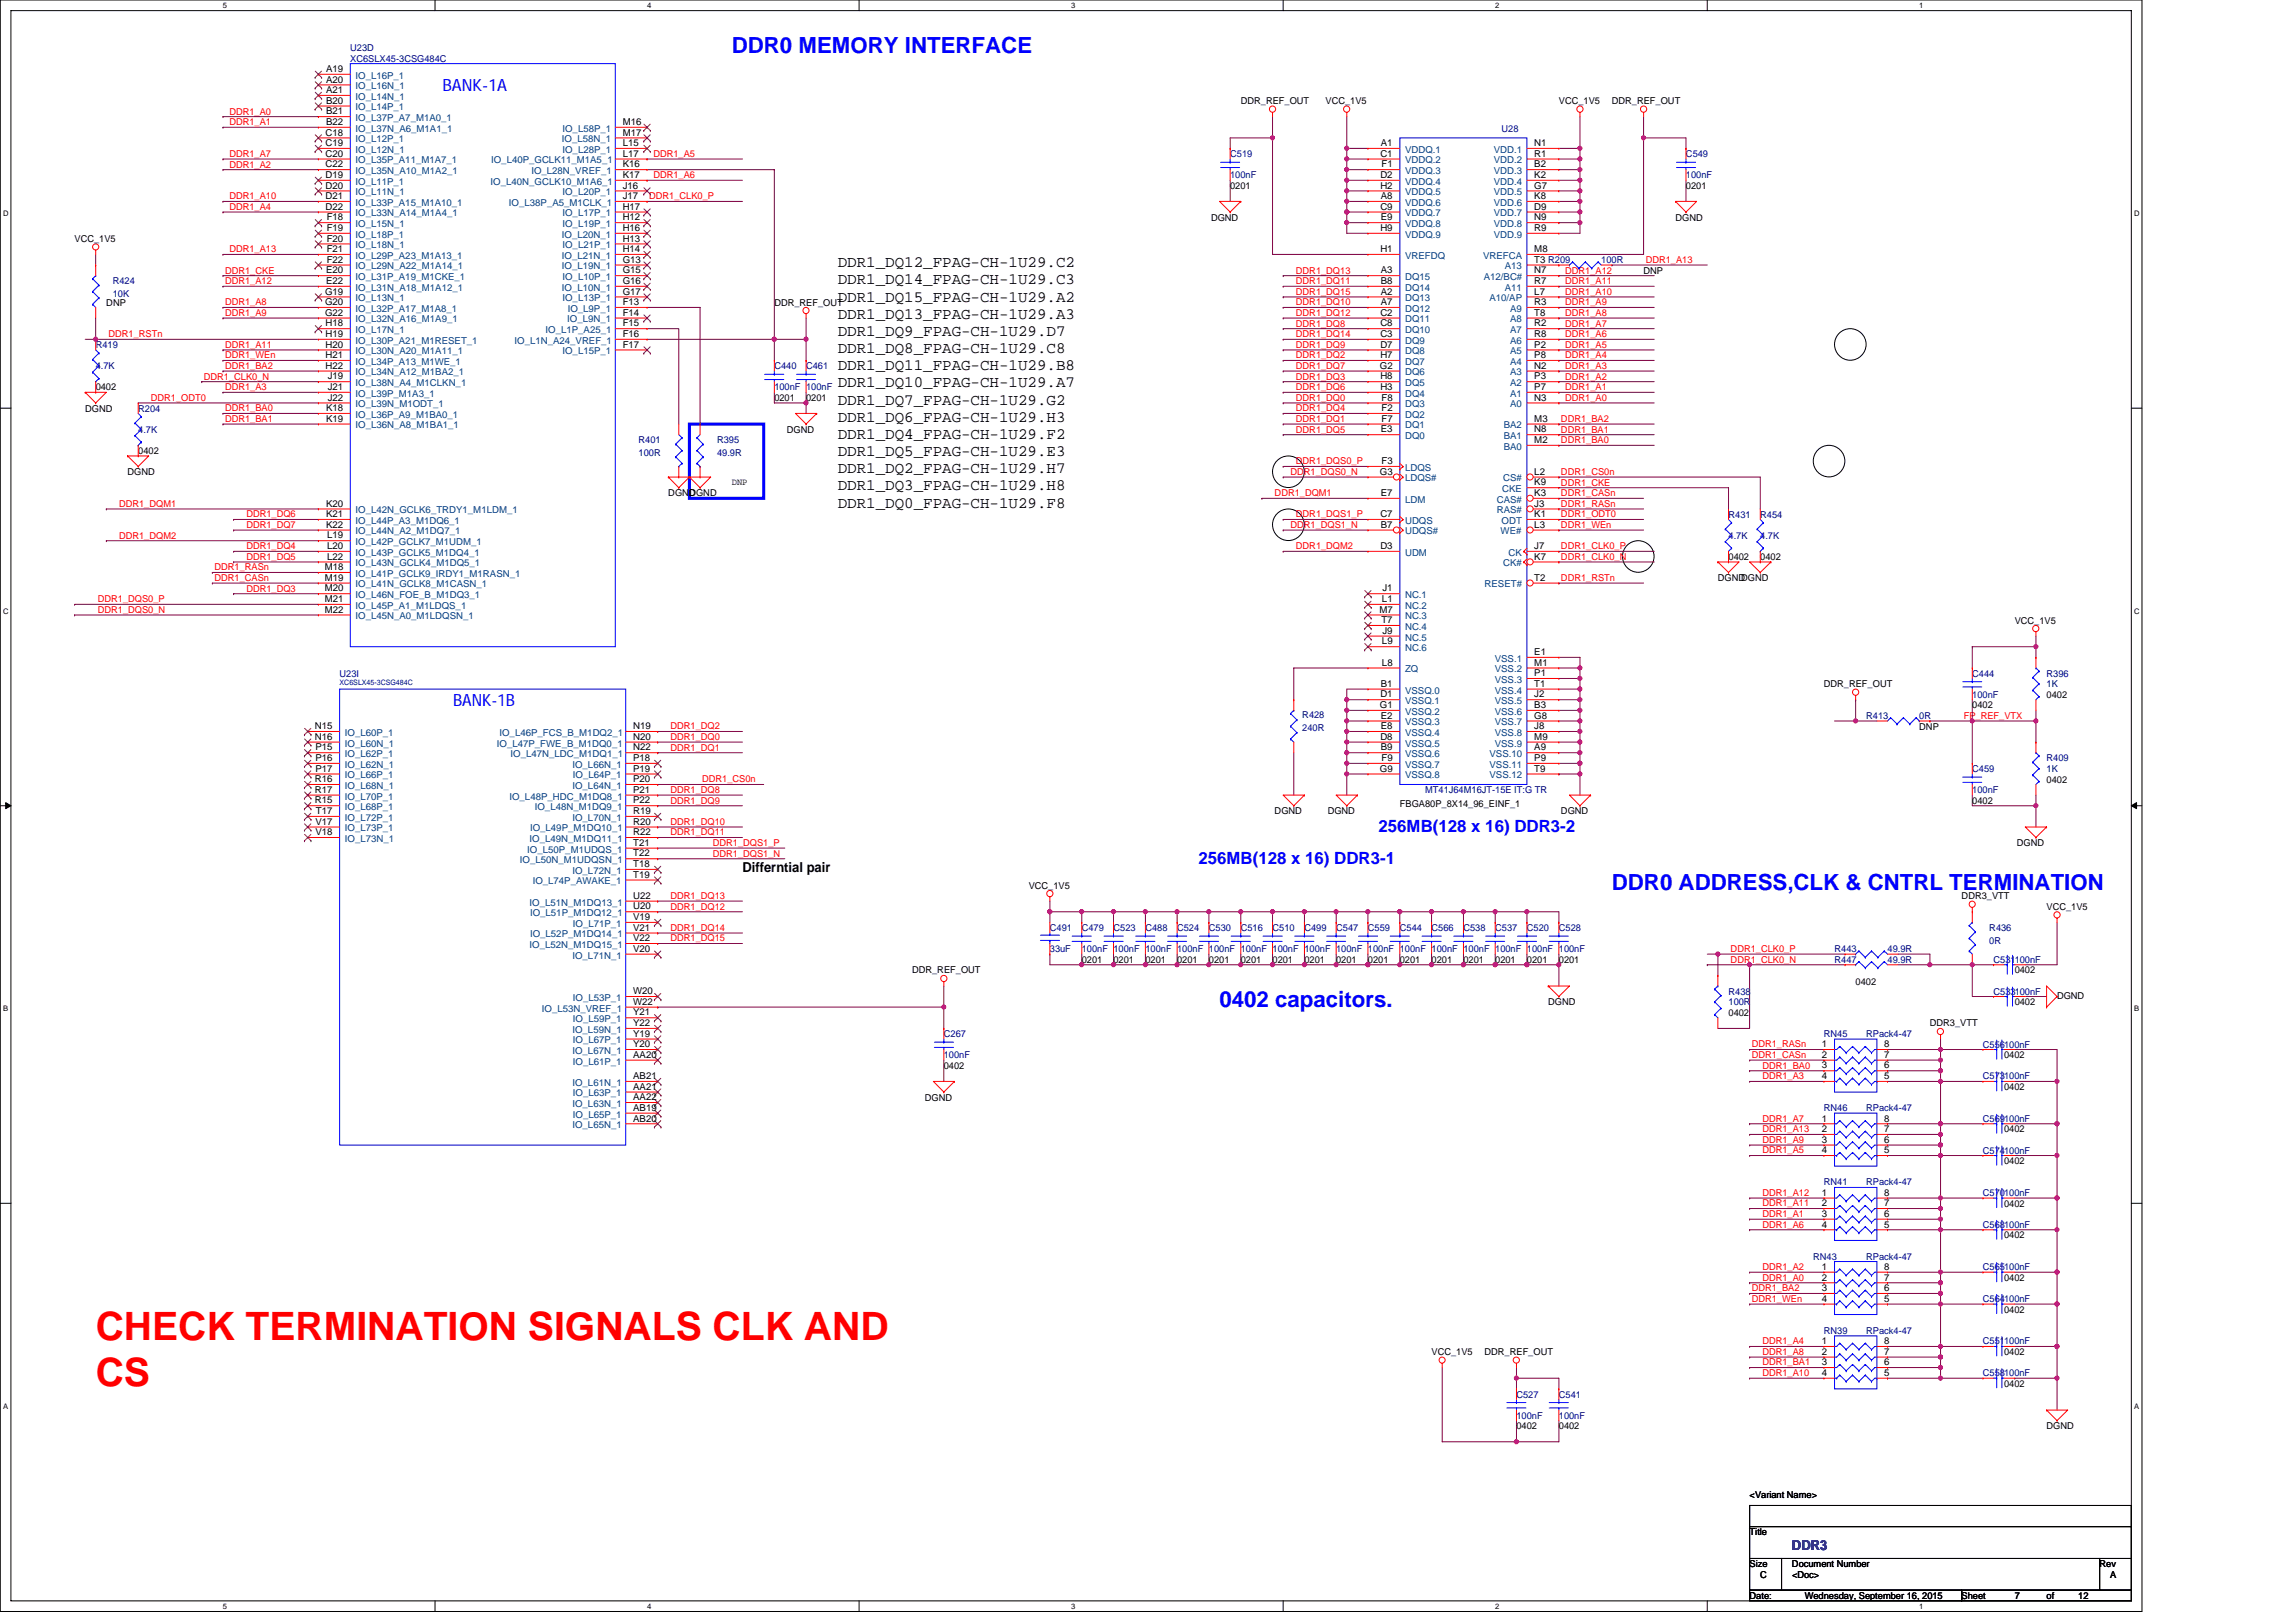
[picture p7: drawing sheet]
<svg xmlns="http://www.w3.org/2000/svg" width="297mm" height="210mm" viewBox="0 0 297 210" stroke-linecap="round" stroke-linejoin="round" font-family="sans-serif">
<defs><g id="words">
<g font-size="5.1" fill="#f00">
<text x="12.4" y="173.4">CHECK TERMINATION SIGNALS CLK AND</text>
<text x="12.4" y="179.4">CS</text>
</g>
<g font-size="2.9" fill="#00f">
<text x="94.7" y="6.8">DDR0 MEMORY INTERFACE</text>
<text x="208.5" y="115.1">DDR0 ADDRESS,CLK &amp; CNTRL TERMINATION</text>
<text x="157.8" y="130.2">0402 capacitors.</text>
</g>
<g font-size="2.2" fill="#00f">
<text x="57.2" y="11.8">BANK-1A</text>
<text x="58.6" y="91.3">BANK-1B</text>
<text x="178.3" y="107.6">256MB(128 x 16) DDR3-2</text>
<text x="155" y="111.7">256MB(128 x 16) DDR3-1</text>
</g>
<g font-size="2.1">
<text x="108.4" y="34.6">DDR1_DQ12_FPAG-CH-1U29.C2</text>
<text x="108.4" y="36.8">DDR1_DQ14_FPAG-CH-1U29.C3</text>
<text x="108.4" y="39">DDR1_DQ15_FPAG-CH-1U29.A2</text>
<text x="108.4" y="41.2">DDR1_DQ13_FPAG-CH-1U29.A3</text>
<text x="108.4" y="43.5">DDR1_DQ9_FPAG-CH-1U29.D7</text>
<text x="108.4" y="45.7">DDR1_DQ8_FPAG-CH-1U29.C8</text>
<text x="108.4" y="47.9">DDR1_DQ11_FPAG-CH-1U29.B8</text>
<text x="108.4" y="50.1">DDR1_DQ10_FPAG-CH-1U29.A7</text>
<text x="108.4" y="52.3">DDR1_DQ7_FPAG-CH-1U29.G2</text>
<text x="108.4" y="54.6">DDR1_DQ6_FPAG-CH-1U29.H3</text>
<text x="108.4" y="56.8">DDR1_DQ4_FPAG-CH-1U29.F2</text>
<text x="108.4" y="59">DDR1_DQ5_FPAG-CH-1U29.E3</text>
<text x="108.4" y="61.2">DDR1_DQ2_FPAG-CH-1U29.H7</text>
<text x="108.4" y="63.5">DDR1_DQ3_FPAG-CH-1U29.H8</text>
<text x="108.4" y="65.7">DDR1_DQ0_FPAG-CH-1U29.F8</text>
</g>
<text font-size="1.8" x="96.1" y="112.8">Differntial pair</text>
<text font-size="1.8" fill="#000080" x="231.8" y="200.5">DDR3</text>
<g font-size="1.2">
<text x="42.2" y="9.3">A19</text>
<text x="42.2" y="10.7">A20</text>
<text x="42.1" y="17.5">C18</text>
<text x="42.2" y="13.4">B20</text>
<text x="42.2" y="12">A21</text>
<text x="42.2" y="14.8">B21</text>
<text x="42.2" y="16.2">B22</text>
<text x="80.6" y="17.5">M17</text>
<text x="80.6" y="16.2">M16</text>
<text x="160.5" y="13.5">DDR_REF_OUT</text>
<text x="171.5" y="13.5">VCC_1V5</text>
<text x="201.7" y="13.5">VCC_1V5</text>
<text x="208.5" y="13.5">DDR_REF_OUT</text>
<text x="42.1" y="23">D19</text>
<text x="42.1" y="18.9">C19</text>
<text x="42.1" y="20.3">C20</text>
<text x="42.1" y="21.7">C22</text>
<text x="80.6" y="23">K17</text>
<text x="80.6" y="20.3">L17</text>
<text x="80.6" y="21.7">K16</text>
<text x="80.6" y="18.9">L15</text>
<text x="178.6" y="20.3">C1</text>
<text x="178.6" y="23">D2</text>
<text x="178.6" y="18.9">A1</text>
<text x="178.7" y="21.7">F1</text>
<text x="198.5" y="18.9">N1</text>
<text x="198.5" y="20.3">R1</text>
<text x="198.5" y="21.7">B2</text>
<text x="198.5" y="23">K2</text>
<text x="42.1" y="24.4">D20</text>
<text x="42.1" y="25.8">D21</text>
<text x="42.1" y="27.1">D22</text>
<text x="42.3" y="28.5">F18</text>
<text x="42.3" y="29.9">F19</text>
<text x="80.6" y="29.9">H16</text>
<text x="80.6" y="25.8">J17</text>
<text x="80.6" y="27.1">H17</text>
<text x="80.6" y="28.5">H12</text>
<text x="80.6" y="24.4">J16</text>
<text x="156.7" y="28.6">DGND</text>
<text x="159.1" y="24.4">0201</text>
<text x="178.6" y="24.4">H2</text>
<text x="178.6" y="27.1">C9</text>
<text x="178.6" y="29.9">H9</text>
<text x="178.6" y="25.8">A8</text>
<text x="178.6" y="28.5">E9</text>
<text x="198.5" y="24.4">G7</text>
<text x="198.5" y="25.8">K8</text>
<text x="198.5" y="27.1">D9</text>
<text x="198.5" y="28.5">N9</text>
<text x="198.5" y="29.9">R9</text>
<text x="216.8" y="28.6">DGND</text>
<text x="218.1" y="24.4">0201</text>
<text x="9.6" y="31.3">VCC_1V5</text>
<text x="42.2" y="35.4">E20</text>
<text x="42.3" y="31.3">F20</text>
<text x="42.3" y="32.6">F21</text>
<text x="42.3" y="34">F22</text>
<text x="80.6" y="34">G13</text>
<text x="80.6" y="32.6">H14</text>
<text x="80.6" y="35.4">G15</text>
<text x="80.6" y="31.3">H13</text>
<text x="178.6" y="32.6">H1</text>
<text x="178.6" y="35.4">A3</text>
<text x="198.5" y="32.6">M8</text>
<text x="198.5" y="34">T3 R209</text>
<text x="198.5" y="35.4">N7</text>
<text x="212.6" y="35.4">DNP</text>
<text x="13.8" y="39.5">DNP</text>
<text x="42.1" y="38.1">G19</text>
<text x="42.1" y="39.5">G20</text>
<text x="42.1" y="40.9">G22</text>
<text x="42.2" y="36.7">E22</text>
<text x="80.6" y="40.9">F14</text>
<text x="80.6" y="36.7">G16</text>
<text x="80.6" y="39.5">F13</text>
<text x="80.6" y="38.1">G17</text>
<text x="100.2" y="39.5">DDR_REF_OUT</text>
<text x="178.6" y="40.9">C2</text>
<text x="178.6" y="39.5">A7</text>
<text x="178.6" y="38.1">A2</text>
<text x="178.6" y="36.7">B8</text>
<text x="198.5" y="40.9">T8</text>
<text x="198.5" y="39.5">R3</text>
<text x="198.5" y="36.7">R7</text>
<text x="198.5" y="38.1">L7</text>
<text x="42.1" y="42.2">H18</text>
<text x="42.1" y="43.6">H19</text>
<text x="42.1" y="45">H20</text>
<text x="42.1" y="46.3">H21</text>
<text x="42.1" y="47.7">H22</text>
<text x="80.6" y="43.6">F16</text>
<text x="80.6" y="42.2">F15</text>
<text x="80.6" y="45">F17</text>
<text x="178.5" y="47.7">G2</text>
<text x="178.6" y="46.3">H7</text>
<text x="178.6" y="45">D7</text>
<text x="178.6" y="43.6">C3</text>
<text x="178.6" y="42.2">C8</text>
<text x="198.5" y="47.7">N2</text>
<text x="198.5" y="46.3">P8</text>
<text x="198.5" y="45">P2</text>
<text x="198.5" y="43.6">R8</text>
<text x="198.5" y="42.2">R2</text>
<text x="11" y="53.3">DGND</text>
<text x="12.4" y="50.5">0402</text>
<text x="42.2" y="53.2">K18</text>
<text x="42.4" y="49.1">J19</text>
<text x="42.4" y="50.5">J21</text>
<text x="42.4" y="51.8">J22</text>
<text x="100.2" y="51.9">0201</text>
<text x="104.3" y="51.9">0201</text>
<text x="178.6" y="50.5">H3</text>
<text x="178.6" y="49.1">H8</text>
<text x="178.7" y="53.2">F2</text>
<text x="178.7" y="51.8">F8</text>
<text x="198.5" y="51.8">N3</text>
<text x="198.5" y="50.5">P7</text>
<text x="198.5" y="49.1">P3</text>
<text x="17.9" y="58.7">0402</text>
<text x="42.2" y="54.6">K19</text>
<text x="101.8" y="56">DGND</text>
<text x="178.6" y="55.9">E3</text>
<text x="178.7" y="54.6">F7</text>
<text x="198.5" y="57.3">M2</text>
<text x="198.5" y="55.9">N8</text>
<text x="198.5" y="54.6">M3</text>
<text x="16.5" y="61.5">DGND</text>
<text x="42.2" y="65.6">K20</text>
<text x="86.5" y="64.2">DGNDGND</text>
<text x="94.7" y="62.7">DNP</text>
<text x="178.5" y="61.4">G3</text>
<text x="178.6" y="64.2">E7</text>
<text x="178.7" y="60">F3</text>
<text x="198.5" y="62.8">K9</text>
<text x="198.5" y="65.6">J3</text>
<text x="198.5" y="64.2">K3</text>
<text x="198.5" y="61.4">L2</text>
<text x="42.2" y="66.9">K21</text>
<text x="42.2" y="68.3">K22</text>
<text x="42.3" y="69.7">L19</text>
<text x="42.3" y="71">L20</text>
<text x="178.6" y="66.9">C7</text>
<text x="178.6" y="71">D3</text>
<text x="178.6" y="68.3">B7</text>
<text x="198.5" y="68.3">L3</text>
<text x="198.5" y="71">J7</text>
<text x="198.5" y="66.9">K1</text>
<text x="42" y="73.8">M18</text>
<text x="42" y="75.1">M19</text>
<text x="42" y="77.9">M21</text>
<text x="42" y="76.5">M20</text>
<text x="42.3" y="72.4">L22</text>
<text x="178.8" y="77.9">L1</text>
<text x="178.9" y="76.5">J1</text>
<text x="198.5" y="75.1">T2</text>
<text x="198.5" y="72.4">K7</text>
<text x="222.2" y="75.2">DGNDDGND</text>
<text x="223.6" y="72.5">0402</text>
<text x="227.7" y="72.5">0402</text>
<text x="42" y="79.3">M22</text>
<text x="178.5" y="79.3">M7</text>
<text x="178.7" y="80.6">T7</text>
<text x="178.8" y="83.4">L9</text>
<text x="178.9" y="82">J9</text>
<text x="260.6" y="80.7">VCC_1V5</text>
<text x="178.6" y="88.9">B1</text>
<text x="178.8" y="86.1">L8</text>
<text x="198.5" y="84.8">E1</text>
<text x="198.5" y="86.1">M1</text>
<text x="198.5" y="87.5">P1</text>
<text x="198.5" y="88.9">T1</text>
<text x="236" y="88.9">DDR_REF_OUT</text>
<text x="40.7" y="94.3">N15</text>
<text x="40.7" y="95.7">N16</text>
<text x="81.9" y="95.7">N20</text>
<text x="81.9" y="94.3">N19</text>
<text x="178.5" y="91.6">G1</text>
<text x="178.6" y="90.2">D1</text>
<text x="178.6" y="95.7">D8</text>
<text x="178.6" y="94.3">E8</text>
<text x="178.6" y="93">E2</text>
<text x="198.5" y="90.2">J2</text>
<text x="198.5" y="91.6">B3</text>
<text x="198.5" y="93">G8</text>
<text x="198.5" y="94.3">J8</text>
<text x="198.5" y="95.7">M9</text>
<text x="248.3" y="94.4">DNP</text>
<text x="255.2" y="91.7">0402</text>
<text x="264.8" y="90.3">0402</text>
<text x="40.7" y="101.2">R16</text>
<text x="40.8" y="97.1">P15</text>
<text x="40.8" y="98.5">P16</text>
<text x="40.8" y="99.8">P17</text>
<text x="81.9" y="97.1">N22</text>
<text x="81.9" y="98.5">P18</text>
<text x="81.9" y="101.2">P20</text>
<text x="81.9" y="99.8">P19</text>
<text x="178.5" y="99.8">G9</text>
<text x="178.6" y="97.1">B9</text>
<text x="178.7" y="98.5">F9</text>
<text x="198.5" y="97.1">A9</text>
<text x="198.5" y="98.5">P9</text>
<text x="198.5" y="99.8">T9</text>
<text x="264.8" y="101.3">0402</text>
<text x="40.7" y="102.6">R17</text>
<text x="40.7" y="103.9">R15</text>
<text x="40.8" y="106.7">V17</text>
<text x="40.9" y="105.3">T17</text>
<text x="81.9" y="106.7">R20</text>
<text x="81.9" y="102.6">P21</text>
<text x="81.9" y="103.9">P22</text>
<text x="81.9" y="105.3">R19</text>
<text x="164.9" y="105.4">DGND</text>
<text x="171.8" y="105.4">DGND</text>
<text x="181.1" y="104.4">FBGA80P_8X14_96_EINF_1</text>
<text x="201.9" y="105.4">DGND</text>
<text x="255.2" y="104">0402</text>
<text x="40.8" y="108.1">V18</text>
<text x="81.9" y="109.4">T21</text>
<text x="81.9" y="110.8">T22</text>
<text x="81.9" y="113.6">T19</text>
<text x="81.9" y="112.2">T18</text>
<text x="81.9" y="108.1">R22</text>
<text x="260.9" y="109.5">DGND</text>
<text x="81.9" y="117.7">U20</text>
<text x="81.9" y="116.3">U22</text>
<text x="81.9" y="119">V19</text>
<text x="133.1" y="115">VCC_1V5</text>
<text x="253.8" y="116.3">DDR3_VTT</text>
<text x="264.8" y="117.7">VCC_1V5</text>
<text x="81.9" y="120.4">V21</text>
<text x="81.9" y="123.1">V20</text>
<text x="81.9" y="121.8">V22</text>
<text x="118" y="125.9">DDR_REF_OUT</text>
<text x="140" y="124.6">0201</text>
<text x="144.1" y="124.6">0201</text>
<text x="148.2" y="124.6">0201</text>
<text x="152.3" y="124.6">0201</text>
<text x="156.4" y="124.6">0201</text>
<text x="160.5" y="124.6">0201</text>
<text x="164.6" y="124.6">0201</text>
<text x="168.8" y="124.6">0201</text>
<text x="172.9" y="124.6">0201</text>
<text x="177" y="124.6">0201</text>
<text x="181.1" y="124.6">0201</text>
<text x="185.2" y="124.6">0201</text>
<text x="189.3" y="124.6">0201</text>
<text x="193.4" y="124.6">0201</text>
<text x="197.5" y="124.6">0201</text>
<text x="201.7" y="124.6">0201</text>
<text x="260.6" y="125.9">0402</text>
<text x="81.9" y="130">W22</text>
<text x="81.9" y="128.6">W20</text>
<text x="81.9" y="131.4">Y21</text>
<text x="200.3" y="130">DGND</text>
<text x="223.6" y="131.4">0402</text>
<text x="240.1" y="127.4">0402</text>
<text x="260.6" y="130">0402</text>
<text x="266.1" y="129.2">DGND</text>
<text x="81.9" y="132.8">Y22</text>
<text x="81.9" y="135.5">Y20</text>
<text x="81.9" y="134.1">Y19</text>
<text x="81.9" y="136.9">AA20</text>
<text x="235.7" y="135.5">1</text>
<text x="235.7" y="136.9">2</text>
<text x="243.8" y="136.9">7</text>
<text x="243.8" y="135.5">8</text>
<text x="249.7" y="132.8">DDR3_VTT</text>
<text x="259.3" y="136.9">0402</text>
<text x="81.9" y="139.6">AB21</text>
<text x="81.9" y="142.3">AA22</text>
<text x="81.9" y="141">AA21</text>
<text x="81.9" y="143.7">AB19</text>
<text x="119.7" y="142.4">DGND</text>
<text x="122.1" y="138.3">0402</text>
<text x="235.7" y="138.2">3</text>
<text x="235.7" y="139.6">4</text>
<text x="243.8" y="139.6">5</text>
<text x="243.8" y="138.2">6</text>
<text x="259.3" y="141">0402</text>
<text x="81.9" y="145.1">AB20</text>
<text x="235.7" y="145.1">1</text>
<text x="235.7" y="146.5">2</text>
<text x="235.7" y="147.8">3</text>
<text x="235.7" y="149.2">4</text>
<text x="243.8" y="149.2">5</text>
<text x="243.8" y="147.8">6</text>
<text x="243.8" y="146.5">7</text>
<text x="243.8" y="145.1">8</text>
<text x="259.3" y="146.5">0402</text>
<text x="235.7" y="154.7">1</text>
<text x="243.8" y="154.7">8</text>
<text x="259.3" y="150.6">0402</text>
<text x="235.7" y="156.1">2</text>
<text x="235.7" y="157.4">3</text>
<text x="235.7" y="158.8">4</text>
<text x="243.8" y="158.8">5</text>
<text x="243.8" y="157.4">6</text>
<text x="243.8" y="156.1">7</text>
<text x="259.3" y="160.2">0402</text>
<text x="259.3" y="156.1">0402</text>
<text x="235.7" y="164.3">1</text>
<text x="235.7" y="165.7">2</text>
<text x="235.7" y="167">3</text>
<text x="243.8" y="167">6</text>
<text x="243.8" y="165.7">7</text>
<text x="243.8" y="164.3">8</text>
<text x="259.3" y="165.7">0402</text>
<text x="235.7" y="173.9">1</text>
<text x="235.7" y="168.4">4</text>
<text x="243.8" y="173.9">8</text>
<text x="243.8" y="168.4">5</text>
<text x="259.3" y="169.8">0402</text>
<text x="185.2" y="175.3">VCC_1V5</text>
<text x="192.1" y="175.3">DDR_REF_OUT</text>
<text x="235.7" y="175.3">2</text>
<text x="235.7" y="176.6">3</text>
<text x="235.7" y="178">4</text>
<text x="243.8" y="178">5</text>
<text x="243.8" y="176.6">6</text>
<text x="243.8" y="175.3">7</text>
<text x="259.3" y="179.4">0402</text>
<text x="259.3" y="175.3">0402</text>
<text x="196.2" y="184.9">0402</text>
<text x="201.7" y="184.9">0402</text>
<text x="264.8" y="184.9">DGND</text>
<text x="226.4" y="193.8">&lt;Variant Name&gt;</text>
<text x="226.4" y="198.6">Title</text>
<text x="226.4" y="202.8">Size</text>
<text x="231.8" y="202.8">Document Number</text>
<text x="271.6" y="202.8">Rev</text>
<text x="226.4" y="206.9">Date:</text>
<text x="227.7" y="204.1">C</text>
<text x="231.8" y="204.1">&lt;Doc&gt;</text>
<text x="233.5" y="206.9">Wednesday, September 16, 2015</text>
<text x="253.8" y="206.9">Sheet</text>
<text x="260.6" y="206.9">7</text>
<text x="264.8" y="206.9">of</text>
<text x="268.9" y="206.9">12</text>
<text x="273" y="204.1">A</text>
</g>
<g font-size="1.2" fill="#000080">
<text x="45.3" y="6.6">U23D</text>
<text x="45.3" y="8">XC6SLX45-3CSG484C</text>
<text x="194.3" y="17">U28</text>
<text x="159.1" y="20.3">C519</text>
<text x="159.1" y="23.1">100nF</text>
<text x="218.1" y="20.3">C549</text>
<text x="218.1" y="23.1">100nF</text>
<text x="207.2" y="34">100R</text>
<text x="14.6" y="36.8">R424</text>
<text x="14.6" y="38.4">10K</text>
<text x="12.4" y="45">R419</text>
<text x="12.4" y="47.8">4.7K</text>
<text x="100.2" y="47.8">C440</text>
<text x="104.3" y="47.8">C461</text>
<text x="17.9" y="53.3">R204</text>
<text x="100.2" y="50.5">100nF 100nF</text>
<text x="17.9" y="56">4.7K</text>
<text x="82.6" y="57.4">R401</text>
<text x="82.6" y="59">100R</text>
<text x="92.8" y="57.4">R395</text>
<text x="92.8" y="59">49.9R</text>
<text x="223.6" y="67">R431</text>
<text x="223.6" y="69.7">4.7K</text>
<text x="227.7" y="67">R454</text>
<text x="227.7" y="69.7">4.7K</text>
<text x="43.9" y="87.5">U23I</text>
<text x="255.2" y="87.5">C444</text>
<text x="264.8" y="87.5">R396</text>
<text x="264.8" y="88.9">1K</text>
<text x="168.5" y="92.9">R428</text>
<text x="168.5" y="94.5">240R</text>
<text x="241.4" y="93">R413</text>
<text x="248.3" y="93">0R</text>
<text x="255.2" y="90.3">100nF</text>
<text x="255.2" y="99.9">C459</text>
<text x="264.8" y="98.5">R409</text>
<text x="264.8" y="99.9">1K</text>
<text x="184.4" y="102.6">MT41J64M16JT-15E IT:G TR</text>
<text x="255.2" y="102.6">100nF</text>
<text x="135.8" y="120.5">C491</text>
<text x="135.8" y="123.2">33uF</text>
<text x="140" y="120.5">C479</text>
<text x="140" y="123.2">100nF 100nF 100nF 100nF 100nF 100nF 100nF 100nF 100nF 100nF 100nF 100nF 100nF 100nF 100nF 100nF</text>
<text x="144.1" y="120.5">C523</text>
<text x="148.2" y="120.5">C488</text>
<text x="152.3" y="120.5">C524</text>
<text x="156.4" y="120.5">C530</text>
<text x="160.5" y="120.5">C516</text>
<text x="164.6" y="120.5">C510</text>
<text x="168.8" y="120.5">C499</text>
<text x="172.9" y="120.5">C547</text>
<text x="177" y="120.5">C559</text>
<text x="181.1" y="120.5">C544</text>
<text x="185.2" y="120.5">C566</text>
<text x="189.3" y="120.5">C538</text>
<text x="193.4" y="120.5">C537</text>
<text x="197.5" y="120.5">C520</text>
<text x="201.7" y="120.5">C528</text>
<text x="237.3" y="123.2">R443</text>
<text x="237.3" y="124.6">R447</text>
<text x="244.2" y="123.2">49.9R</text>
<text x="244.2" y="124.6">49.9R</text>
<text x="257.4" y="120.5">R436</text>
<text x="257.4" y="122.1">0R</text>
<text x="257.9" y="124.6">C531100nF</text>
<text x="223.6" y="128.7">R438</text>
<text x="223.6" y="130">100R</text>
<text x="257.9" y="128.7">C533100nF</text>
<text x="122.1" y="134.2">C267</text>
<text x="122.1" y="136.9">100nF</text>
<text x="236" y="134.2">RN45</text>
<text x="241.4" y="134.2">RPack4-47</text>
<text x="256.5" y="135.6">C556100nF</text>
<text x="236" y="143.8">RN46</text>
<text x="241.4" y="143.8">RPack4-47</text>
<text x="256.5" y="139.7">C573100nF</text>
<text x="256.5" y="145.1">C569100nF</text>
<text x="256.5" y="149.3">C574100nF</text>
<text x="236" y="153.4">RN41</text>
<text x="241.4" y="153.4">RPack4-47</text>
<text x="256.5" y="154.7">C570100nF</text>
<text x="256.5" y="158.9">C568100nF</text>
<text x="234.6" y="163">RN43</text>
<text x="241.4" y="163">RPack4-47</text>
<text x="256.5" y="164.3">C565100nF</text>
<text x="236" y="172.6">RN39</text>
<text x="241.4" y="172.6">RPack4-47</text>
<text x="256.5" y="168.5">C564100nF</text>
<text x="256.5" y="173.9">C551100nF</text>
<text x="256.5" y="178.1">C558100nF</text>
<text x="196.2" y="180.8">C527</text>
<text x="196.2" y="183.6">100nF</text>
<text x="201.7" y="180.8">C541</text>
<text x="201.7" y="183.6">100nF</text>
</g>
<g font-size="1.2" fill="#004080">
<text x="46" y="10.2">IO_L16P_1</text>
<text x="46" y="11.6">IO_L16N_1</text>
<text x="46" y="14.3">IO_L14P_1</text>
<text x="46" y="12.9">IO_L14N_1</text>
<text x="46" y="15.7">IO_L37P_A7_M1A0_1</text>
<text x="46" y="17">IO_L37N_A6_M1A1_1</text>
<text x="72.8" y="17">IO_L58P_1</text>
<text x="46" y="23.9">IO_L11P_1</text>
<text x="46" y="18.4">IO_L12P_1</text>
<text x="46" y="19.8">IO_L12N_1</text>
<text x="46" y="21.1">IO_L35P_A11_M1A7_1</text>
<text x="46" y="22.5">IO_L35N_A10_M1A2_1</text>
<text x="63.5" y="23.9">IO_L40N_GCLK10_M1A6_1</text>
<text x="63.5" y="21.1">IO_L40P_GCLK11_M1A5_1</text>
<text x="68.7" y="22.5">IO_L28N_VREF_1</text>
<text x="72.7" y="18.4">IO_L58N_1</text>
<text x="72.8" y="19.8">IO_L28P_1</text>
<text x="181.8" y="19.8">VDDQ.1</text>
<text x="181.8" y="21.1">VDDQ.2</text>
<text x="181.8" y="22.5">VDDQ.3</text>
<text x="181.8" y="23.9">VDDQ.4</text>
<text x="193.2" y="19.8">VDD.1</text>
<text x="193.2" y="21.1">VDD.2</text>
<text x="193.2" y="22.5">VDD.3</text>
<text x="193.2" y="23.9">VDD.4</text>
<text x="46" y="25.3">IO_L11N_1</text>
<text x="46" y="29.4">IO_L15N_1</text>
<text x="46" y="26.6">IO_L33P_A15_M1A10_1</text>
<text x="46" y="28">IO_L33N_A14_M1A4_1</text>
<text x="65.8" y="26.6">IO_L38P_A5_M1CLK_1</text>
<text x="72.8" y="28">IO_L17P_1</text>
<text x="72.8" y="29.4">IO_L19P_1</text>
<text x="72.8" y="25.3">IO_L20P_1</text>
<text x="181.8" y="25.3">VDDQ.5</text>
<text x="181.8" y="26.6">VDDQ.6</text>
<text x="181.8" y="28">VDDQ.7</text>
<text x="181.8" y="29.4">VDDQ.8</text>
<text x="193.2" y="25.3">VDD.5</text>
<text x="193.2" y="26.6">VDD.6</text>
<text x="193.2" y="28">VDD.7</text>
<text x="193.2" y="29.4">VDD.8</text>
<text x="46" y="30.8">IO_L18P_1</text>
<text x="46" y="32.1">IO_L18N_1</text>
<text x="46" y="33.5">IO_L29P_A23_M1A13_1</text>
<text x="46" y="34.9">IO_L29N_A22_M1A14_1</text>
<text x="72.7" y="34.9">IO_L19N_1</text>
<text x="72.7" y="30.8">IO_L20N_1</text>
<text x="72.7" y="33.5">IO_L21N_1</text>
<text x="72.8" y="32.1">IO_L21P_1</text>
<text x="181.8" y="33.5">VREFDQ</text>
<text x="181.8" y="30.8">VDDQ.9</text>
<text x="191.9" y="33.5">VREFCA</text>
<text x="193.2" y="30.8">VDD.9</text>
<text x="194.7" y="34.9">A13</text>
<text x="46" y="39">IO_L13N_1</text>
<text x="46" y="36.2">IO_L31P_A19_M1CKE_1</text>
<text x="46" y="37.6">IO_L31N_A18_M1A12_1</text>
<text x="46" y="40.3">IO_L32P_A17_M1A8_1</text>
<text x="46" y="41.7">IO_L32N_A16_M1A9_1</text>
<text x="72.7" y="37.6">IO_L10N_1</text>
<text x="72.8" y="36.2">IO_L10P_1</text>
<text x="72.8" y="39">IO_L13P_1</text>
<text x="73.4" y="41.7">IO_L9N_1</text>
<text x="73.4" y="40.3">IO_L9P_1</text>
<text x="181.8" y="41.7">DQ11</text>
<text x="181.8" y="40.3">DQ12</text>
<text x="181.8" y="39">DQ13</text>
<text x="181.8" y="37.6">DQ14</text>
<text x="181.8" y="36.2">DQ15</text>
<text x="192" y="36.2">A12/BC#</text>
<text x="192.7" y="39">A10/AP</text>
<text x="194.7" y="37.6">A11</text>
<text x="195.4" y="41.7">A8</text>
<text x="195.4" y="40.3">A9</text>
<text x="46" y="43.1">IO_L17N_1</text>
<text x="46" y="44.5">IO_L30P_A21_M1RESET_1</text>
<text x="46" y="45.8">IO_L30N_A20_M1A11_1</text>
<text x="46" y="47.2">IO_L34P_A13_M1WE_1</text>
<text x="66.6" y="44.5">IO_L1N_A24_VREF_1</text>
<text x="70.6" y="43.1">IO_L1P_A25_1</text>
<text x="72.8" y="45.8">IO_L15P_1</text>
<text x="181.8" y="47.2">DQ7</text>
<text x="181.8" y="45.8">DQ8</text>
<text x="181.8" y="44.5">DQ9</text>
<text x="181.8" y="43.1">DQ10</text>
<text x="195.4" y="47.2">A4</text>
<text x="195.4" y="45.8">A5</text>
<text x="195.4" y="44.5">A6</text>
<text x="195.4" y="43.1">A7</text>
<text x="46" y="48.6">IO_L34N_A12_M1BA2_1</text>
<text x="46" y="50">IO_L38N_A4_M1CLKN_1</text>
<text x="46" y="51.3">IO_L39P_M1A3_1</text>
<text x="46" y="52.7">IO_L39N_M1ODT_1</text>
<text x="181.8" y="52.7">DQ3</text>
<text x="181.8" y="51.3">DQ4</text>
<text x="181.8" y="50">DQ5</text>
<text x="181.8" y="48.6">DQ6</text>
<text x="195.4" y="52.7">A0</text>
<text x="195.4" y="51.3">A1</text>
<text x="195.4" y="50">A2</text>
<text x="195.4" y="48.6">A3</text>
<text x="46" y="54.1">IO_L36P_A9_M1BA0_1</text>
<text x="46" y="55.4">IO_L36N_A8_M1BA1_1</text>
<text x="181.8" y="56.8">DQ0</text>
<text x="181.8" y="55.4">DQ1</text>
<text x="181.8" y="54.1">DQ2</text>
<text x="194.5" y="58.2">BA0</text>
<text x="194.5" y="56.8">BA1</text>
<text x="194.5" y="55.4">BA2</text>
<text x="181.8" y="60.9">LDQS</text>
<text x="181.8" y="62.3">LDQS#</text>
<text x="181.8" y="65">LDM</text>
<text x="193.7" y="65">CAS#</text>
<text x="194.3" y="63.7">CKE</text>
<text x="194.5" y="62.3">CS#</text>
<text x="46" y="70.5">IO_L42P_GCLK7_M1UDM_1</text>
<text x="46" y="66.4">IO_L42N_GCLK6_TRDY1_M1LDM_1</text>
<text x="46" y="71.9">IO_L43P_GCLK5_M1DQ4_1</text>
<text x="46" y="67.8">IO_L44P_A3_M1DQ6_1</text>
<text x="46" y="69.2">IO_L44N_A2_M1DQ7_1</text>
<text x="181.8" y="67.8">UDQS</text>
<text x="181.8" y="69.2">UDQS#</text>
<text x="181.8" y="71.9">UDM</text>
<text x="193.7" y="66.4">RAS#</text>
<text x="194.1" y="69.2">WE#</text>
<text x="194.3" y="67.8">ODT</text>
<text x="195.2" y="71.9">CK</text>
<text x="46" y="74.6">IO_L41P_GCLK9_IRDY1_M1RASN_1</text>
<text x="46" y="76">IO_L41N_GCLK8_M1CASN_1</text>
<text x="46" y="73.3">IO_L43N_GCLK4_M1DQ5_1</text>
<text x="46" y="77.4">IO_L46N_FOE_B_M1DQ3_1</text>
<text x="181.8" y="77.4">NC.1</text>
<text x="192.1" y="76">RESET#</text>
<text x="194.5" y="73.3">CK#</text>
<text x="46" y="78.8">IO_L45P_A1_M1LDQS_1</text>
<text x="46" y="80.1">IO_L45N_A0_M1LDQSN_1</text>
<text x="181.8" y="78.8">NC.2</text>
<text x="181.8" y="80.1">NC.3</text>
<text x="181.8" y="81.5">NC.4</text>
<text x="181.8" y="82.9">NC.5</text>
<text x="181.8" y="89.7">VSSQ.0</text>
<text x="181.8" y="87">ZQ</text>
<text x="181.8" y="84.2">NC.6</text>
<text x="193.4" y="85.6">VSS.1</text>
<text x="193.4" y="87">VSS.2</text>
<text x="193.4" y="88.3">VSS.3</text>
<text x="193.4" y="89.7">VSS.4</text>
<text x="44.6" y="95.2">IO_L60P_1</text>
<text x="64.6" y="95.2">IO_L46P_FCS_B_M1DQ2_1</text>
<text x="181.8" y="95.2">VSSQ.4</text>
<text x="181.8" y="93.9">VSSQ.3</text>
<text x="181.8" y="92.5">VSSQ.2</text>
<text x="181.8" y="91.1">VSSQ.1</text>
<text x="193.4" y="91.1">VSS.5</text>
<text x="193.4" y="92.5">VSS.6</text>
<text x="193.4" y="93.9">VSS.7</text>
<text x="193.4" y="95.2">VSS.8</text>
<text x="44.6" y="96.6">IO_L60N_1</text>
<text x="44.6" y="98">IO_L62P_1</text>
<text x="44.6" y="99.3">IO_L62N_1</text>
<text x="44.6" y="100.7">IO_L66P_1</text>
<text x="64.3" y="96.6">IO_L47P_FWE_B_M1DQ0_1</text>
<text x="66.1" y="98">IO_L47N_LDC_M1DQ1_1</text>
<text x="74.1" y="99.3">IO_L66N_1</text>
<text x="74.1" y="100.7">IO_L64P_1</text>
<text x="181.8" y="96.6">VSSQ.5</text>
<text x="181.8" y="98">VSSQ.6</text>
<text x="181.8" y="99.3">VSSQ.7</text>
<text x="181.8" y="100.7">VSSQ.8</text>
<text x="192.7" y="98">VSS.10</text>
<text x="192.7" y="99.3">VSS.11</text>
<text x="192.7" y="100.7">VSS.12</text>
<text x="193.4" y="96.6">VSS.9</text>
<text x="44.6" y="102.1">IO_L68N_1</text>
<text x="44.6" y="103.4">IO_L70P_1</text>
<text x="44.6" y="104.8">IO_L68P_1</text>
<text x="44.6" y="106.2">IO_L72P_1</text>
<text x="44.6" y="107.6">IO_L73P_1</text>
<text x="65.9" y="103.4">IO_L48P_HDC_M1DQ8_1</text>
<text x="68.6" y="107.6">IO_L49P_M1DQ10_1</text>
<text x="69.2" y="104.8">IO_L48N_M1DQ9_1</text>
<text x="74.1" y="102.1">IO_L64N_1</text>
<text x="74.1" y="106.2">IO_L70N_1</text>
<text x="44.6" y="108.9">IO_L73N_1</text>
<text x="67.3" y="111.7">IO_L50N_M1UDQSN_1</text>
<text x="68.2" y="110.3">IO_L50P_M1UDQS_1</text>
<text x="68.5" y="108.9">IO_L49N_M1DQ11_1</text>
<text x="74.1" y="113.1">IO_L72N_1</text>
<text x="68.5" y="117.2">IO_L51N_M1DQ13_1</text>
<text x="68.6" y="118.5">IO_L51P_M1DQ12_1</text>
<text x="68.9" y="114.4">IO_L74P_AWAKE_1</text>
<text x="74.1" y="119.9">IO_L71P_1</text>
<text x="68.5" y="122.6">IO_L52N_M1DQ15_1</text>
<text x="68.6" y="121.3">IO_L52P_M1DQ14_1</text>
<text x="74.1" y="124">IO_L71N_1</text>
<text x="70.1" y="130.9">IO_L53N_VREF_1</text>
<text x="74.1" y="129.5">IO_L53P_1</text>
<text x="74.1" y="133.6">IO_L59N_1</text>
<text x="74.1" y="136.4">IO_L67N_1</text>
<text x="74.1" y="132.2">IO_L59P_1</text>
<text x="74.1" y="135">IO_L67P_1</text>
<text x="74.1" y="137.7">IO_L61P_1</text>
<text x="74.1" y="140.5">IO_L61N_1</text>
<text x="74.1" y="143.2">IO_L63N_1</text>
<text x="74.1" y="141.9">IO_L63P_1</text>
<text x="74.1" y="146">IO_L65N_1</text>
<text x="74.1" y="144.6">IO_L65P_1</text>
</g>
<g font-size="1.2" fill="#f00">
<text x="29.7" y="14.8">DDR1_A0</text>
<text x="29.7" y="16.2">DDR1_A1</text>
<text x="29.7" y="21.7">DDR1_A2</text>
<text x="29.7" y="20.3">DDR1_A7</text>
<text x="84.5" y="20.3">DDR1_A5</text>
<text x="84.5" y="23.1">DDR1_A6</text>
<text x="29.7" y="27.2">DDR1_A4</text>
<text x="29.7" y="25.8">DDR1_A10</text>
<text x="84" y="25.8">DDR1_CLK0_P</text>
<text x="29.1" y="35.4">DDR1_CKE</text>
<text x="29.7" y="32.6">DDR1_A13</text>
<text x="167.7" y="35.4">DDR1_DQ13</text>
<text x="202.5" y="35.4">DDR1_A12</text>
<text x="212.9" y="34">DDR1_A13</text>
<text x="29.1" y="39.5">DDR1_A8</text>
<text x="29.1" y="40.9">DDR1_A9</text>
<text x="29.1" y="36.8">DDR1_A12</text>
<text x="167.7" y="39.5">DDR1_DQ10</text>
<text x="167.7" y="36.8">DDR1_DQ11</text>
<text x="167.7" y="40.9">DDR1_DQ12</text>
<text x="167.7" y="38.1">DDR1_DQ15</text>
<text x="202.5" y="40.9">DDR1_A8</text>
<text x="202.5" y="39.5">DDR1_A9</text>
<text x="202.5" y="38.1">DDR1_A10</text>
<text x="202.5" y="36.8">DDR1_A11</text>
<text x="14" y="43.6">DDR1_RSTn</text>
<text x="29.1" y="45">DDR1_A11</text>
<text x="29.1" y="47.7">DDR1_BA2</text>
<text x="29.1" y="46.4">DDR1_WEn</text>
<text x="167.7" y="46.4">DDR1_DQ2</text>
<text x="167.7" y="47.7">DDR1_DQ7</text>
<text x="167.7" y="42.2">DDR1_DQ8</text>
<text x="167.7" y="45">DDR1_DQ9</text>
<text x="167.7" y="43.6">DDR1_DQ14</text>
<text x="202.5" y="47.7">DDR1_A3</text>
<text x="202.5" y="46.4">DDR1_A4</text>
<text x="202.5" y="45">DDR1_A5</text>
<text x="202.5" y="43.6">DDR1_A6</text>
<text x="202.5" y="42.2">DDR1_A7</text>
<text x="19.5" y="51.9">DDR1_ODT0</text>
<text x="26.4" y="49.1">DDR1_CLK0_N</text>
<text x="29.1" y="50.5">DDR1_A3</text>
<text x="29.1" y="53.2">DDR1_BA0</text>
<text x="167.7" y="49.1">DDR1_DQ3</text>
<text x="167.7" y="53.2">DDR1_DQ4</text>
<text x="167.7" y="50.5">DDR1_DQ6</text>
<text x="167.7" y="51.9">DDR1_DQ0</text>
<text x="202.5" y="51.9">DDR1_A0</text>
<text x="202.5" y="50.5">DDR1_A1</text>
<text x="202.5" y="49.1">DDR1_A2</text>
<text x="29.1" y="54.6">DDR1_BA1</text>
<text x="167.7" y="54.6">DDR1_DQ1</text>
<text x="167.7" y="56">DDR1_DQ5</text>
<text x="201.9" y="54.6">DDR1_BA2</text>
<text x="201.9" y="57.3">DDR1_BA0</text>
<text x="201.9" y="56">DDR1_BA1</text>
<text x="15.4" y="65.6">DDR1_DQM1</text>
<text x="164.9" y="64.2">DDR1_DQM1</text>
<text x="167" y="61.4">DDR1_DQS0_N</text>
<text x="167.7" y="60.1">DDR1_DQS0_P</text>
<text x="201.9" y="65.6">DDR1_RASn</text>
<text x="201.9" y="64.2">DDR1_CASn</text>
<text x="201.9" y="61.4">DDR1_CS0n</text>
<text x="201.9" y="62.8">DDR1_CKE</text>
<text x="15.4" y="69.7">DDR1_DQM2</text>
<text x="31.9" y="71.1">DDR1_DQ4</text>
<text x="31.9" y="66.9">DDR1_DQ6</text>
<text x="31.9" y="68.3">DDR1_DQ7</text>
<text x="167" y="68.3">DDR1_DQS1_N</text>
<text x="167.7" y="71.1">DDR1_DQM2</text>
<text x="167.7" y="66.9">DDR1_DQS1_P</text>
<text x="201.9" y="71.1">DDR1_CLK0_P</text>
<text x="201.9" y="66.9">DDR1_ODT0</text>
<text x="201.9" y="68.3">DDR1_WEn</text>
<text x="12.7" y="77.9">DDR1_DQS0_P</text>
<text x="27.7" y="73.8">DDR1_RASn</text>
<text x="27.7" y="75.2">DDR1_CASn</text>
<text x="31.9" y="76.5">DDR1_DQ3</text>
<text x="31.9" y="72.4">DDR1_DQ5</text>
<text x="201.9" y="72.4">DDR1_CLK0_N</text>
<text x="201.9" y="75.2">DDR1_RSTn</text>
<text x="12.7" y="79.3">DDR1_DQS0_N</text>
<text x="86.7" y="95.7">DDR1_DQ0</text>
<text x="86.7" y="94.4">DDR1_DQ2</text>
<text x="254.1" y="93">FP_REF_VTX</text>
<text x="86.7" y="97.1">DDR1_DQ1</text>
<text x="90.8" y="101.2">DDR1_CS0n</text>
<text x="86.7" y="102.6">DDR1_DQ8</text>
<text x="86.7" y="104">DDR1_DQ9</text>
<text x="86.7" y="106.7">DDR1_DQ10</text>
<text x="86.7" y="108.1">DDR1_DQ11</text>
<text x="92.2" y="110.8">DDR1_DQS1_N</text>
<text x="92.2" y="109.5">DDR1_DQS1_P</text>
<text x="86.7" y="117.7">DDR1_DQ12</text>
<text x="86.7" y="116.3">DDR1_DQ13</text>
<text x="86.7" y="120.4">DDR1_DQ14</text>
<text x="86.7" y="121.8">DDR1_DQ15</text>
<text x="223.9" y="123.2">DDR1_CLK0_P</text>
<text x="223.9" y="124.5">DDR1_CLK0_N</text>
<text x="226.6" y="135.5">DDR1_RASn</text>
<text x="226.6" y="136.9">DDR1_CASn</text>
<text x="228" y="139.6">DDR1_A3</text>
<text x="228" y="138.3">DDR1_BA0</text>
<text x="228" y="145.1">DDR1_A7</text>
<text x="228" y="147.9">DDR1_A9</text>
<text x="228" y="149.2">DDR1_A5</text>
<text x="228" y="146.5">DDR1_A13</text>
<text x="228" y="154.7">DDR1_A12</text>
<text x="228" y="157.5">DDR1_A1</text>
<text x="228" y="156.1">DDR1_A11</text>
<text x="228" y="158.8">DDR1_A6</text>
<text x="226.6" y="167.1">DDR1_BA2</text>
<text x="228" y="165.7">DDR1_A0</text>
<text x="228" y="164.3">DDR1_A2</text>
<text x="226.6" y="168.4">DDR1_WEn</text>
<text x="228" y="173.9">DDR1_A4</text>
<text x="228" y="176.7">DDR1_BA1</text>
<text x="228" y="178">DDR1_A10</text>
<text x="228" y="175.3">DDR1_A8</text>
</g>
<g font-size="1">
<text x="28.8" y="1">5</text>
<text x="83.7" y="1">4</text>
<text x="138.6" y="1">3</text>
<text x="193.4" y="1">2</text>
<text x="248.3" y="1">1</text>
<text x=".4" y="28">D</text>
<text x="276.1" y="28">D</text>
<text x=".4" y="79.4">C</text>
<text x="276.1" y="79.4">C</text>
<text x=".4" y="130.9">B</text>
<text x="276.1" y="130.9">B</text>
<text x=".4" y="182.3">A</text>
<text x="276.1" y="182.3">A</text>
<text x="28.8" y="208.2">5</text>
<text x="83.7" y="208.2">4</text>
<text x="138.6" y="208.2">3</text>
<text x="193.4" y="208.2">2</text>
<text x="248.3" y="208.2">1</text>
</g>
<text font-size="1" fill="#000080" x="43.9" y="88.6">XC6SLX45-3CSG484C</text>
</g></defs>
<path d="M0 0h277.1v208.5h-277.1zM1.4 1.4h274.3v205.7h-274.3z" fill="none" stroke="#000" stroke-width=".13"/>
<g fill="#fff">
<path d="M28.8 .1h.6v1.1h-.6z"/>
<path d="M28.8 207.3h.6v1.1h-.6z"/>
</g>
<path d="M56.3 0v1.4M56.3 207.1v1.4" fill="none" stroke="#000" stroke-width=".13"/>
<g fill="#fff">
<path d="M83.7 .1h.6v1.1h-.6z"/>
<path d="M83.7 207.3h.6v1.1h-.6z"/>
</g>
<path d="M111.1 0v1.4M111.1 207.1v1.4" fill="none" stroke="#000" stroke-width=".13"/>
<g fill="#fff">
<path d="M138.6 .1h.5v1.1h-.5z"/>
<path d="M138.6 207.3h.5v1.1h-.5z"/>
</g>
<path d="M166 0v1.4M166 207.1v1.4" fill="none" stroke="#000" stroke-width=".13"/>
<g fill="#fff">
<path d="M193.4 .1h.6v1.1h-.6z"/>
<path d="M193.4 207.3h.6v1.1h-.6z"/>
</g>
<path d="M220.9 0v1.4M220.9 207.1v1.4" fill="none" stroke="#000" stroke-width=".13"/>
<g fill="#fff">
<path d="M248.3 .1h.6v1.1h-.6z"/>
<path d="M248.3 207.3h.6v1.1h-.6z"/>
<path d="M.4 27.1h.7v1.1h-.7z"/>
<path d="M276.1 27.1h.7v1.1h-.7z"/>
<path d="M.4 78.5h.7v1.1h-.7z"/>
<path d="M276.1 78.5h.7v1.1h-.7z"/>
</g>
<path d="M0 52.8h1.4M275.7 52.8h1.4" fill="none" stroke="#000" stroke-width=".13"/>
<g fill="#fff">
<path d="M.4 130h.7v1.1h-.7z"/>
<path d="M276.1 130h.7v1.1h-.7z"/>
</g>
<path d="M0 104.2h1.4M275.7 104.2h1.4" fill="none" stroke="#000" stroke-width=".13"/>
<path d="M.7 103.8l.7 .4-.7 .4zM275.7 104.2l.7-.4v.8z" fill="#000" stroke="#000" stroke-width=".13"/>
<g fill="#fff">
<path d="M.4 181.4h.7v1.1h-.7z"/>
<path d="M276.1 181.4h.7v1.1h-.7z"/>
</g>
<g fill="none" stroke="#000" stroke-width=".13">
<path d="M0 155.7h1.4M275.7 155.7h1.4M226.4 194.8h49.3v2.7h-49.3zM226.4 197.5h49.3v4.1h-49.3zM226.4 201.6h4.1v4.1h-4.1zM226.4 205.7h27.4v1.4h-27.4zM230.5 201.6h41.1v4.1h-41.1zM253.8 205.7h21.9v1.4h-21.9zM271.6 201.6h4.1v4.1h-4.1z"/>
<circle cx="236.6" cy="59.7" r="2.04"/>
<circle cx="239.4" cy="44.6" r="2.04"/>
<circle cx="166.7" cy="61" r="2.05"/>
<circle cx="166.7" cy="67.9" r="2.05"/>
<circle cx="211.9" cy="72" r="2.04"/>
</g>
<path d="M89.2 54.9h9.6v9.6h-9.6z" fill="none" stroke="#00f" stroke-width=".4"/>
<g fill="none" stroke="#800040" stroke-width=".13">
<path d="M28.8 15.1h.1M28.8 16.5h.1M28.8 15.1h12.4M28.8 16.5h12.4M164.6 15.1v2.7M164.6 17.8h.1M164.6 17.8h-5.5v1.4M164.6 17.8v15.1h12.4M174.2 15.1v4.1M174.2 19.2h2.8M174.2 19.2h.1M174.2 19.2v9.6"/>
<path d="M201.7 19.2h2.7M204.4 19.2h.1M204.4 15.1v4.1M204.4 19.2v9.6M212.6 17.8h5.5v1.4M212.6 17.8h.1M212.6 17.8v15.1h-10.9M212.6 15.1v2.7M12.4 32.9v1.4M28.8 21.9h.1M28.8 27.4h.1M28.8 20.6h.1"/>
<path d="M28.8 39.8h.1M28.8 26.1h.1M28.8 37h.1M28.8 32.9h.1M28.8 35.7h.1M28.8 21.9h12.4M28.8 27.4h12.4M28.8 20.6h12.4M28.8 39.8h12.4M28.8 26.1h12.4M28.8 37h12.4M28.8 32.9h12.4"/>
<path d="M28.8 35.7h12.4M83.7 20.6h.1M83.7 23.3h.1M83.7 26.1h.1M83.7 21.9h16.5M83.7 39.8h6.9v15.1M83.7 20.6h12.4M83.7 23.3h12.4M83.7 26.1h12.4M100.2 21.9h.1M100.2 21.9v22M159.1 23.3v2.8"/>
<path d="M166 39.8h.1M166 37h.1M166 35.7h.1M166 38.4h.1M166 39.8h11M166 37h11M166 35.7h11M166 38.4h11M174.2 27.4h.1M174.2 21.9h2.8M174.2 23.3h2.8M174.2 26.1h2.8"/>
<path d="M174.2 27.4h2.8M174.2 20.6h.1M174.2 24.7h2.8M174.2 21.9h.1M174.2 28.8v1.4h2.8M174.2 26.1h.1M174.2 23.3h.1M174.2 20.6h2.8M174.2 28.8h.1M174.2 24.7h.1M174.2 28.8h2.8M201.7 23.3h2.7"/>
<path d="M201.7 26.1h2.7M201.7 27.4h2.7M201.7 24.7h2.7M201.7 21.9h2.7M201.7 20.6h2.7M201.7 28.8h.1M201.7 39.8h.1M201.7 38.4h.1M201.7 37h.1M201.7 35.7h.1M201.7 28.8h2.7M201.7 39.8h12.3"/>
<path d="M201.7 37h12.3M201.7 35.7h12.3M201.7 38.4h12.3M204.4 27.4h.1M204.4 20.6h.1M204.4 21.9h.1M204.4 28.8v1.4h-2.7M204.4 23.3h.1M204.4 24.7h.1M204.4 26.1h.1M208.5 34.3h.1M208.5 34.3h12.4"/>
<path d="M218.1 23.3v2.8M11 43.9h1.4M12.4 43.9h.1M12.4 41.1v2.8M12.4 43.9h28.8M17.9 52.1h.1M17.9 52.1h23.3M26.1 49.4h.1M26.1 49.4h15.1M28.8 50.8h.1M28.8 41.1h.1M28.8 45.3h.1"/>
<path d="M28.8 48h.1M28.8 53.5h.1M28.8 54.9h.1M28.8 46.6h.1M28.8 54.9h12.4M28.8 50.8h12.4M28.8 41.1h12.4M28.8 45.3h12.4M28.8 48h12.4M28.8 53.5h12.4M28.8 46.6h12.4M83.7 43.9h16.5"/>
<path d="M83.7 42.5h4.1v12.4M100.2 50.8v1.3h4.1M100.2 43.9v2.7M100.2 43.9h4.1M104.3 43.9v2.7M104.3 43.9h.1M104.3 52.1h.1M104.3 41.1v2.8M104.3 50.8v1.3M104.3 52.1v1.4M166 54.9h.1M166 46.6h.1"/>
<path d="M166 49.4h.1M166 53.5h.1M166 56.2h.1M166 50.8h.1M166 48h.1M166 42.5h.1M166 45.3h.1M166 41.1h.1M166 43.9h.1M166 52.1h.1M166 43.9h11M166 54.9h11"/>
<path d="M166 52.1h11M166 56.2h11M166 50.8h11M166 41.1h11M166 45.3h11M166 48h11M166 53.5h11M166 46.6h11M166 49.4h11M166 42.5h11M201.7 54.9h.1M201.7 52.1h.1"/>
<path d="M201.7 57.6h.1M201.7 56.2h.1M201.7 50.8h.1M201.7 49.4h.1M201.7 48h.1M201.7 46.6h.1M201.7 45.3h.1M201.7 43.9h.1M201.7 42.5h.1M201.7 41.1h.1M201.7 43.9h12.3M201.7 54.9h12.3"/>
<path d="M201.7 52.1h12.3M201.7 57.6h12.3M201.7 56.2h12.3M201.7 50.8h12.3M201.7 41.1h12.3M201.7 45.3h12.3M201.7 48h12.3M201.7 46.6h12.3M201.7 49.4h12.3M201.7 42.5h12.3M9.6 78.2h.1M9.6 79.6h.1"/>
<path d="M9.6 78.2h31.6M9.6 79.6h31.6M13.8 65.8h.1M13.8 70h.1M13.8 65.8h27.4M13.8 70h27.4M27.5 74.1h.1M27.5 75.4h.1M27.5 75.4h13.7M27.5 74.1h13.7M30.2 76.8h.1M30.2 71.3h.1"/>
<path d="M30.2 72.7h.1M30.2 67.2h.1M30.2 68.6h.1M30.2 71.3h11M30.2 68.6h11M30.2 67.2h11M30.2 72.7h11M30.2 76.8h11M163.3 64.5h.1M163.3 64.5h13.7M166 60.3h.1M166 71.3h.1"/>
<path d="M166 68.6h.1M166 67.2h.1M166 61.7h.1M166 60.3h11M166 71.3h11M166 68.6h11M166 67.2h11M166 61.7h11M201.7 71.3h.1M201.7 67.2h.1M201.7 65.8h.1M201.7 64.5h.1"/>
<path d="M201.7 61.7h.1M201.7 72.7h.1M201.7 75.4h.1M201.7 68.6h.1M201.7 61.7h26v4.1M201.7 71.3h12.3M201.7 68.6h10.9M201.7 67.2h10.9M201.7 65.8h10.9M201.7 64.5h10.9M201.7 72.7h12.3M201.7 75.4h10.9"/>
<path d="M201.7 63.1h21.9M223.6 63.1h.1M223.6 63.1v2.7M85.1 96h.1M85.1 97.4h.1M85.1 94.6h.1M85.1 96h11M85.1 97.4h11M85.1 94.6h11M167.4 97.4v5.5M174.2 98.8h.1M174.2 96h2.8"/>
<path d="M174.2 94.6h2.8M174.2 93.3h2.8M174.2 91.9h2.8M174.2 90.5h2.8M174.2 91.9h.1M174.2 94.6h.1M174.2 97.4h.1M174.2 98.8h2.8M174.2 97.4h2.8M174.2 96h.1M174.2 93.3h.1M174.2 90.5h.1"/>
<path d="M174.2 90.5v12.4M177 86.4h-9.6v4.1M177 89.2h-2.8v1.3M201.7 87.8h2.7M201.7 85h2.7v1.4M201.7 86.4h2.7M201.7 97.4h2.7M201.7 94.6h2.7M201.7 93.3h2.7M201.7 91.9h2.7M201.7 90.5h2.7M201.7 89.2h2.7"/>
<path d="M201.7 98.8h2.7M201.7 96h2.7M204.4 98.8h.1M204.4 86.4h.1M204.4 97.4h.1M204.4 90.5h.1M204.4 89.2h.1M204.4 87.8h.1M204.4 94.6h.1M204.4 96h.1M204.4 93.3h.1M204.4 91.9h.1"/>
<path d="M204.4 86.4v13.7M237.3 93.3h5.5M240.1 90.5h.1M240.1 90.5v2.8M249.7 93.3h5.5v5.5M249.7 93.3h.1M255.2 83.7v2.7M255.2 90.5v2.8M255.2 93.3h.1M255.2 83.7h.1M255.2 93.3h8.2M255.2 83.7h8.2"/>
<path d="M263.4 91.9v1.4M263.4 83.7v1.3M263.4 82.3v1.4M263.4 93.3h.1M263.4 93.3v2.7M85.1 102.9h.1M85.1 104.2h.1M85.1 107h.1M85.1 108.4h.1M85.1 118h.1M85.1 116.6h.1M85.1 111.1h.1"/>
<path d="M85.1 109.7h.1M85.1 101.5h.1M85.1 118h11M85.1 102.9h11M85.1 104.2h11M85.1 107h11M85.1 108.4h11M85.1 116.6h11M85.1 111.1h16.4M85.1 109.7h16.4M85.1 101.5h13.7M135.8 118h.1"/>
<path d="M135.8 116.6v1.4M135.8 118h28.8M135.8 118v1.3M140 118v1.3M140 118h.1M144.1 118v1.3M144.1 118h.1M148.2 118v1.3M148.2 118h.1M152.3 118v1.3M152.3 118h.1M156.4 118v1.3"/>
<path d="M156.4 118h.1M160.5 118v1.3M160.5 118h.1M164.6 118v1.3M164.6 118h4.2v1.3M164.6 118h.1M168.8 118h.1M168.8 118h4.1M172.9 118h.1M172.9 118h4.1v1.3M172.9 118v1.3M174.2 100.1h2.8"/>
<path d="M174.2 100.1h.1M177 118h.1M177 118h24.7v1.3M181.1 118v1.3M181.1 118h.1M185.2 118v1.3M185.2 118h.1M189.3 118h.1M189.3 118v1.3M193.4 118h.1M193.4 118v1.3M197.5 118h.1"/>
<path d="M197.5 118v1.3M201.7 100.1h.1M201.7 100.1h2.7M204.4 100.1v2.8M255.2 102.9v1.3h8.2M263.4 102.9v1.3M263.4 104.2h.1M263.4 104.2v2.8M266.1 119.3v5.5h-4.1M85.1 120.7h.1M85.1 122.1h.1M85.1 130.3h37v2.8"/>
<path d="M85.1 130.3h.1M85.1 120.7h11M85.1 122.1h11M122.1 137.2v2.7M122.1 127.6v2.7M135.8 123.4v1.4h4.2M140 123.4v1.4M140 124.8h.1M140 124.8h24.6M144.1 123.4v1.4M144.1 124.8h.1M148.2 124.8h.1"/>
<path d="M148.2 123.4v1.4M152.3 124.8h.1M152.3 123.4v1.4M156.4 124.8h.1M156.4 123.4v1.4M160.5 123.4v1.4M160.5 124.8h.1M164.6 124.8h4.2M164.6 123.4h.1M164.6 123.4v1.4M168.8 124.8h.1M168.8 123.4v1.4"/>
<path d="M168.8 124.8h32.9M172.9 123.4v1.4M172.9 124.8h.1M177 123.4v1.4M177 124.8h.1M181.1 124.8h.1M181.1 123.4v1.4M185.2 124.8h.1M185.2 123.4v1.4M189.3 124.8h.1M189.3 123.4v1.4M193.4 124.8h.1"/>
<path d="M193.4 123.4v1.4M197.5 124.8h.1M197.5 123.4v1.4M201.7 124.8v2.8M201.7 123.4v1.4M220.9 124.8h.1M220.9 123.4h1.3v2.8M220.9 124.8h5.5M222.2 123.4h.1M222.2 123.4h16.5M226.4 124.8h12.3M226.4 124.8v8.3h-4.2"/>
<path d="M226.4 124.8h.1M226.4 139.9h.1M226.4 135.8h.1M226.4 137.2h.1M226.4 138.5h.1M226.4 135.8h9.6M226.4 138.5h9.6M226.4 139.9h9.6M226.4 137.2h9.6M244.2 135.8h.1M244.2 138.5h.1M244.2 139.9h6.9"/>
<path d="M244.2 137.2h6.9M244.2 135.8h6.9M244.2 138.5h6.9M245.6 123.4h4.1v1.4M245.6 124.8h4.1M249.7 124.8h.1M249.7 124.8h8.2M251.1 138.5v1.4M251.1 134.4v1.4h5.4M251.1 139.9h5.4M251.1 137.2h.1M251.1 139.9h.1"/>
<path d="M251.1 135.8h.1M251.1 135.8v2.7M251.1 139.9v16.5M255.2 124.8h.1M255.2 124.8v4.1h2.7M260.6 135.8h5.5v4.1M260.6 139.9h5.5M262 128.9h2.8M266.1 139.9h.1M266.1 139.9v38.4M226.4 145.4h.1M226.4 148.1h.1"/>
<path d="M226.4 149.5h.1M226.4 146.8h.1M226.4 157.7h.1M226.4 156.4h.1M226.4 159.1h.1M226.4 155h.1M226.4 145.4h9.6M226.4 148.1h9.6M226.4 149.5h9.6M226.4 146.8h9.6M226.4 157.7h9.6M226.4 156.4h9.6"/>
<path d="M226.4 159.1h9.6M226.4 155h9.6M244.2 155h6.9M244.2 149.5h6.9M244.2 159.1h6.9M244.2 146.8h6.9M244.2 145.4h6.9M244.2 148.1h6.9M244.2 157.7h6.9M244.2 156.4h6.9M251.1 149.5h.1M251.1 149.5h5.4"/>
<path d="M251.1 155h5.4M251.1 159.1h5.4M251.1 155h.1M251.1 157.7h.1M251.1 156.4v1.3M251.1 145.4h5.4M251.1 159.1v5.5M251.1 145.4h.1M251.1 146.8h.1M251.1 148.1h.1M251.1 157.7v1.4M260.6 145.4h5.5"/>
<path d="M260.6 149.5h5.5M260.6 155h5.5M260.6 159.1h5.5M266.1 145.4h.1M266.1 149.5h.1M266.1 159.1h.1M266.1 155h.1M186.6 176.9v9.6h9.6M196.2 178.3h5.5v1.4M196.2 178.3h.1M196.2 176.9v1.4M196.2 178.3v1.4"/>
<path d="M226.4 176.9h.1M226.4 178.3h.1M226.4 175.6h.1M226.4 166h.1M226.4 164.6h.1M226.4 167.3h.1M226.4 168.7h.1M226.4 174.2h.1M226.4 178.3h9.6M226.4 168.7h9.6M226.4 174.2h9.6M226.4 176.9h9.6"/>
<path d="M226.4 175.6h9.6M226.4 166h9.6M226.4 164.6h9.6M226.4 167.3h9.6M244.2 178.3h.1M244.2 174.2h6.9M244.2 168.7h12.3M244.2 168.7h.1M244.2 164.6h6.9M244.2 175.6h6.9M244.2 167.3h6.9M244.2 166h6.9"/>
<path d="M244.2 176.9h6.9M244.2 178.3h6.9M251.1 176.9h.1M251.1 167.3v6.9M251.1 167.3h.1M251.1 164.6h.1M251.1 174.2h.1M251.1 164.6h5.4M251.1 178.3h5.4M251.1 166h.1M251.1 175.6h.1M251.1 164.6v2.7"/>
<path d="M251.1 174.2v4.1M251.1 174.2h5.4M260.6 164.6h5.5M260.6 168.7h5.5M260.6 174.2h5.5M260.6 178.3h.1M260.6 178.3h5.5M266.1 164.6h.1M266.1 168.7h.1M266.1 174.2h.1M266.1 178.3v4.1M196.2 183.8v2.7"/>
<path d="M196.2 186.5h.1M201.7 183.8v2.7h-5.5"/>
</g>
<g fill="#f0f" stroke="#f0f" stroke-width=".13">
<circle cx="174.2" cy="98.8" r=".27"/>
<circle cx="204.4" cy="27.4" r=".27"/>
<circle cx="204.4" cy="98.8" r=".27"/>
<circle cx="174.2" cy="27.4" r=".27"/>
<circle cx="174.2" cy="91.9" r=".27"/>
<circle cx="174.2" cy="94.6" r=".27"/>
<circle cx="174.2" cy="97.4" r=".27"/>
<circle cx="174.2" cy="100.1" r=".27"/>
<circle cx="174.2" cy="96" r=".27"/>
<circle cx="174.2" cy="93.3" r=".27"/>
<circle cx="174.2" cy="20.6" r=".27"/>
<circle cx="174.2" cy="21.9" r=".27"/>
<circle cx="174.2" cy="26" r=".27"/>
<circle cx="174.2" cy="23.3" r=".27"/>
<circle cx="174.2" cy="28.8" r=".27"/>
<circle cx="174.2" cy="24.7" r=".27"/>
<circle cx="164.6" cy="17.8" r=".27"/>
<circle cx="100.2" cy="43.9" r=".27"/>
<circle cx="104.3" cy="43.9" r=".27"/>
<circle cx="104.3" cy="52.1" r=".27"/>
<circle cx="181.1" cy="124.8" r=".27"/>
<circle cx="197.5" cy="117.9" r=".27"/>
<circle cx="168.7" cy="124.8" r=".27"/>
<circle cx="135.8" cy="117.9" r=".27"/>
<circle cx="204.4" cy="19.2" r=".27"/>
<circle cx="204.4" cy="86.4" r=".27"/>
<circle cx="174.2" cy="90.5" r=".27"/>
<circle cx="174.2" cy="19.2" r=".27"/>
<circle cx="139.9" cy="117.9" r=".27"/>
<circle cx="144" cy="117.9" r=".27"/>
<circle cx="148.2" cy="117.9" r=".27"/>
<circle cx="152.3" cy="117.9" r=".27"/>
<circle cx="156.4" cy="117.9" r=".27"/>
<circle cx="160.5" cy="117.9" r=".27"/>
<circle cx="164.6" cy="117.9" r=".27"/>
<circle cx="139.9" cy="124.8" r=".27"/>
<circle cx="152.3" cy="124.8" r=".27"/>
<circle cx="148.2" cy="124.8" r=".27"/>
<circle cx="144" cy="124.8" r=".27"/>
<circle cx="168.7" cy="117.9" r=".27"/>
<circle cx="172.9" cy="117.9" r=".27"/>
<circle cx="156.4" cy="124.8" r=".27"/>
<circle cx="181.1" cy="117.9" r=".27"/>
<circle cx="177" cy="117.9" r=".27"/>
<circle cx="177" cy="124.8" r=".27"/>
<circle cx="172.9" cy="124.8" r=".27"/>
<circle cx="189.3" cy="117.9" r=".27"/>
<circle cx="193.4" cy="117.9" r=".27"/>
<circle cx="197.5" cy="124.8" r=".27"/>
<circle cx="193.4" cy="124.8" r=".27"/>
<circle cx="201.7" cy="124.8" r=".27"/>
<circle cx="185.2" cy="117.9" r=".27"/>
<circle cx="189.3" cy="124.8" r=".27"/>
<circle cx="185.2" cy="124.8" r=".27"/>
<circle cx="212.6" cy="17.8" r=".27"/>
<circle cx="204.4" cy="97.4" r=".27"/>
<circle cx="204.4" cy="20.6" r=".27"/>
<circle cx="204.4" cy="21.9" r=".27"/>
<circle cx="204.4" cy="23.3" r=".27"/>
<circle cx="204.4" cy="24.7" r=".27"/>
<circle cx="204.4" cy="28.8" r=".27"/>
<circle cx="204.4" cy="26" r=".27"/>
<circle cx="204.4" cy="100.1" r=".27"/>
<circle cx="204.4" cy="90.5" r=".27"/>
<circle cx="204.4" cy="89.1" r=".27"/>
<circle cx="204.4" cy="87.8" r=".27"/>
<circle cx="204.4" cy="94.6" r=".27"/>
<circle cx="204.4" cy="96" r=".27"/>
<circle cx="204.4" cy="93.3" r=".27"/>
<circle cx="204.4" cy="91.9" r=".27"/>
<circle cx="251" cy="176.9" r=".27"/>
<circle cx="251" cy="178.3" r=".27"/>
<circle cx="251" cy="167.3" r=".27"/>
<circle cx="251" cy="135.8" r=".27"/>
<circle cx="251" cy="149.5" r=".27"/>
<circle cx="251" cy="138.5" r=".27"/>
<circle cx="251" cy="156.3" r=".27"/>
<circle cx="251" cy="155" r=".27"/>
<circle cx="251" cy="166" r=".27"/>
<circle cx="251" cy="164.6" r=".27"/>
<circle cx="251" cy="175.6" r=".27"/>
<circle cx="251" cy="159.1" r=".27"/>
<circle cx="251" cy="157.7" r=".27"/>
<circle cx="251" cy="168.7" r=".27"/>
<circle cx="251" cy="174.2" r=".27"/>
<circle cx="266.1" cy="145.4" r=".27"/>
<circle cx="266.1" cy="139.9" r=".27"/>
<circle cx="266.1" cy="155" r=".27"/>
<circle cx="266.1" cy="149.5" r=".27"/>
<circle cx="266.1" cy="164.6" r=".27"/>
<circle cx="266.1" cy="159.1" r=".27"/>
<circle cx="266.1" cy="168.7" r=".27"/>
<circle cx="266.1" cy="174.2" r=".27"/>
<circle cx="266.1" cy="178.3" r=".27"/>
<circle cx="222.2" cy="123.4" r=".27"/>
<circle cx="255.1" cy="124.8" r=".27"/>
<circle cx="251" cy="145.4" r=".27"/>
<circle cx="251" cy="139.9" r=".27"/>
<circle cx="251" cy="146.8" r=".27"/>
<circle cx="251" cy="148.1" r=".27"/>
<circle cx="251" cy="137.1" r=".27"/>
<circle cx="196.2" cy="186.5" r=".27"/>
<circle cx="196.2" cy="178.3" r=".27"/>
<circle cx="263.4" cy="104.2" r=".27"/>
<circle cx="240.1" cy="93.3" r=".27"/>
<circle cx="12.4" cy="43.9" r=".27"/>
<circle cx="122.1" cy="130.3" r=".27"/>
<circle cx="255.1" cy="93.3" r=".27"/>
<circle cx="263.4" cy="83.7" r=".27"/>
<circle cx="263.4" cy="93.3" r=".27"/>
<circle cx="226.3" cy="124.8" r=".27"/>
<circle cx="249.7" cy="124.8" r=".27"/>
<circle cx="164.6" cy="124.8" r=".27"/>
<circle cx="160.5" cy="124.8" r=".27"/>
</g>
<g fill="none" stroke="#f00" stroke-width=".13">
<path d="M41.2 17.8h.1M41.2 19.2h.1M41.2 13.7h.1M41.2 12.3h.1M41.2 9.6h.1M41.2 11h.1M41.2 15.1h.1M41.2 16.5h.1M41.2 17.8h4.1M41.2 19.2h4.1M41.2 13.7h4.1M41.2 12.3h4.1"/>
<path d="M41.2 9.6h4.1M41.2 11h4.1M41.2 15.1h4.1M41.2 16.5h4.1M79.6 17.8h4.1M79.6 19.2h4.1M79.6 16.5h4.1M83.7 19.2h.1M83.7 16.5h.1M83.7 17.8h.1M159.1 19.2h.1M159.1 19.2v1.4"/>
<path d="M164.6 14.5v.6M174.2 14.5v.6M204.4 14.5v.6M212.6 14.5v.6M12.4 32.4v.5M12.4 39.8v1.3M12.4 34.3h.1M12.4 34.3v1.4M41.2 23.3h.1M41.2 24.7h.1M41.2 38.4h.1M41.2 28.8h.1"/>
<path d="M41.2 30.2h.1M41.2 31.6h.1M41.2 32.9h.1M41.2 34.3h.1M41.2 35.7h.1M41.2 37h.1M41.2 39.8h.1M41.2 26.1h.1M41.2 27.4h.1M41.2 20.6h.1M41.2 21.9h.1M41.2 39.8h4.1"/>
<path d="M41.2 35.7h4.1M41.2 37h4.1M41.2 23.3h4.1M41.2 24.7h4.1M41.2 38.4h4.1M41.2 28.8h4.1M41.2 27.4h4.1M41.2 30.2h4.1M41.2 31.6h4.1M41.2 34.3h4.1M41.2 32.9h4.1M41.2 21.9h4.1"/>
<path d="M41.2 26.1h4.1M41.2 20.6h4.1M79.6 39.8h4.1M79.6 35.7h4.1M79.6 37h4.1M79.6 23.3h4.1M79.6 24.7h4.1M79.6 38.4h4.1M79.6 28.8h4.1M79.6 27.4h4.1M79.6 30.2h4.1M79.6 31.6h4.1"/>
<path d="M79.6 34.3h4.1M79.6 32.9h4.1M79.6 21.9h4.1M79.6 26.1h4.1M79.6 20.6h4.1M83.7 39.8h.1M83.7 35.7h.1M83.7 37h.1M83.7 38.4h.1M83.7 27.4h.1M83.7 28.8h.1M83.7 34.3h.1"/>
<path d="M83.7 24.7h.1M83.7 30.2h.1M83.7 31.6h.1M83.7 32.9h.1M83.7 21.9h.1M83.7 26.1h.1M83.7 20.6h.1M83.7 23.3h.1M159.1 27.4h.1M159.1 21.9v1.4M160.5 26.1h-2.7l1.3 1.3M160.5 26.1h.1"/>
<path d="M160.5 26.1l-1.4 1.3M197.5 39.8h4.2M197.5 35.7h4.2M197.5 37h4.2M197.5 38.4h4.2M201.7 39.8h.1M201.7 38.4h.1M201.7 37h.1M201.7 35.7h.1M216.8 26.1h2.7l-1.4 1.3M216.8 26.1h.1M216.8 26.1l1.3 1.3"/>
<path d="M218.1 27.4h.1M11 50.8h2.8l-1.4 1.3M11 50.8h.1M11 50.8l1.4 1.3M12.4 52.1h.1M12.4 43.9v1.4M12.4 50.8h.1M12.4 49.4v1.4M16.5 59h2.7l-1.3 1.3M16.5 59h.1M16.5 59l1.4 1.3M17.9 52.1v1.4"/>
<path d="M17.9 59h.1M17.9 57.6v1.4M41.2 42.5h.1M41.2 43.9h.1M41.2 45.3h.1M41.2 41.1h.1M41.2 46.6h.1M41.2 48h.1M41.2 53.5h.1M41.2 54.9h.1M41.2 49.4h.1M41.2 50.8h.1"/>
<path d="M41.2 52.1h.1M41.2 42.5h4.1M41.2 43.9h4.1M41.2 41.1h4.1M41.2 45.3h4.1M41.2 46.6h4.1M41.2 48h4.1M41.2 53.5h4.1M41.2 54.9h4.1M41.2 49.4h4.1M41.2 50.8h4.1M41.2 52.1h4.1"/>
<path d="M79.6 42.5h4.1M79.6 43.9h4.1M79.6 41.1h4.1M79.6 45.3h4.1M83.7 42.5h.1M83.7 43.9h.1M83.7 41.1h.1M83.7 45.3h.1M87.8 54.9v1.3M100.2 49.4v1.4M100.2 46.6h.1M100.2 46.6v1.4"/>
<path d="M104.3 40.6v.5M104.3 54.9h.1M105.7 53.5h-2.8l1.4 1.4M105.7 53.5h.1M105.7 53.5l-1.4 1.4M177 56.2h.1M177 54.9h.1M177 53.5h.1M177 52.1h.1M177 50.8h.1M177 49.4h.1M177 48h.1"/>
<path d="M177 46.6h.1M177 46.6h4.1M177 48h4.1M177 53.5h4.1M177 54.9h4.1M177 49.4h4.1M177 50.8h4.1M177 52.1h4.1M177 56.2h4.1M197.5 42.5h4.2M197.5 43.9h4.2M197.5 41.1h4.2"/>
<path d="M197.5 45.3h4.2M197.5 46.6h4.2M197.5 48h4.2M197.5 54.9h4.2M197.5 49.4h4.2M197.5 50.8h4.2M197.5 52.1h4.2M197.5 56.2h4.2M197.5 57.6h4.2M201.7 52.1h.1M201.7 50.8h.1M201.7 49.4h.1"/>
<path d="M201.7 48h.1M201.7 46.6h.1M201.7 45.3h.1M201.7 43.9h.1M201.7 42.5h.1M201.7 41.1h.1M201.7 57.6h.1M201.7 56.2h.1M201.7 54.9h.1M17.9 60.3h.1M41.2 74.1h.1M41.2 75.4h.1"/>
<path d="M41.2 70h.1M41.2 65.8h.1M41.2 71.3h.1M41.2 72.7h.1M41.2 67.2h.1M41.2 68.6h.1M41.2 78.2h.1M41.2 79.6h.1M41.2 76.8h.1M41.2 74.1h4.1M41.2 75.4h4.1M41.2 70h4.1"/>
<path d="M41.2 65.8h4.1M41.2 71.3h4.1M41.2 72.7h4.1M41.2 67.2h4.1M41.2 68.6h4.1M41.2 78.2h4.1M41.2 79.6h4.1M41.2 76.8h4.1M86.5 61.7h2.7M86.5 61.7h.1M86.5 61.7l1.3 1.4M87.8 63.1h.1"/>
<path d="M87.8 61.7h.1M87.8 60.3v1.4M89.2 61.7h2.7l-1.3 1.4M89.2 61.7h.1M89.2 61.7l1.4 1.4M89.2 61.7l-1.4 1.4M90.6 63.1h.1M197.5 63.1h4.2M201.7 63.1h.1M222.2 72.7h2.8l-1.4 1.4M222.2 72.7h.1M222.2 72.7l1.4 1.4"/>
<path d="M223.6 74.1h.1M223.6 65.8v1.4M223.6 72.7h.1M223.6 71.3v1.4M227.7 74.1h.1M229.1 72.7h-2.7l1.3 1.4M229.1 72.7h.1M229.1 72.7l-1.4 1.4M39.8 94.6h.1M39.8 96h.1M39.8 97.4h.1M39.8 98.8h.1"/>
<path d="M39.8 94.6h4.1M39.8 96h4.1M39.8 97.4h4.1M39.8 98.8h4.1M81 94.6h4.1M81 96h4.1M81 97.4h4.1M81 98.8h4.1M85.1 94.6h.1M85.1 96h.1M85.1 97.4h.1M85.1 98.8h.1"/>
<path d="M240.1 90v.5M242.8 93.3h1.4M248.3 93.3h1.4M249.7 93.3h.1M255.2 98.8h.1M255.2 98.8v1.3M263.4 81.7v.6M263.4 96h.1M263.4 96v1.4M39.8 100.1h.1M39.8 101.5h.1M39.8 102.9h.1"/>
<path d="M39.8 104.2h.1M39.8 105.6h.1M39.8 107h.1M39.8 108.4h.1M39.8 100.1h4.1M39.8 101.5h4.1M39.8 102.9h4.1M39.8 104.2h4.1M39.8 105.6h4.1M39.8 107h4.1M39.8 108.4h4.1M81 100.1h4.1"/>
<path d="M81 101.5h4.1M81 102.9h4.1M81 104.2h4.1M81 105.6h4.1M81 107h4.1M81 108.4h4.1M81 109.7h4.1M81 111.1h4.1M81 112.5h4.1M81 113.9h4.1M81 116.6h4.1M81 118h4.1"/>
<path d="M81 119.3h4.1M85.1 100.1h.1M85.1 101.5h.1M85.1 102.9h.1M85.1 104.2h.1M85.1 105.6h.1M85.1 107h.1M85.1 108.4h.1M85.1 109.7h.1M85.1 111.1h.1M85.1 112.5h.1M85.1 113.9h.1"/>
<path d="M85.1 116.6h.1M85.1 118h.1M85.1 119.3h.1M135.8 116v.6M140 119.3h.1M140 119.3v1.4M144.1 119.3h.1M144.1 119.3v1.4M152.3 119.3h.1M152.3 119.3v1.4M156.4 119.3h.1M156.4 119.3v1.4"/>
<path d="M160.5 119.3h.1M160.5 119.3v1.4M164.6 119.3h.1M164.6 119.3v1.4M167.4 104.2h.1M168.8 102.9h-2.8l1.4 1.3M168.8 102.9h.1M168.8 102.9l-1.4 1.3M174.2 104.2h.1M175.6 102.9h-2.7l1.3 1.3M175.6 102.9h.1M175.6 102.9l-1.4 1.3"/>
<path d="M177 119.3h.1M177 119.3v1.4M193.4 119.3h.1M193.4 119.3v1.4M201.7 119.3h.1M201.7 119.3v1.4M204.4 104.2h.1M205.8 102.9h-2.8l1.4 1.3M205.8 102.9h.1M205.8 102.9l-1.4 1.3M255.2 117.4v.6M255.2 101.5v1.4"/>
<path d="M263.4 108.4h.1M263.4 101.5v1.4M264.8 107h-2.8l1.4 1.4M264.8 107h.1M264.8 107l-1.4 1.4M266.1 118.8v.5M81 135.8h4.1M81 137.2h4.1M81 139.9h4.1M81 123.4h4.1M81 120.7h4.1M81 122.1h4.1"/>
<path d="M81 128.9h4.1M81 130.3h4.1M81 131.7h4.1M81 133.1h4.1M81 134.4h4.1M85.1 120.7h.1M85.1 122.1h.1M85.1 123.4h.1M85.1 128.9h.1M85.1 130.3h.1M85.1 131.7h.1M85.1 133.1h.1"/>
<path d="M85.1 134.4h.1M85.1 135.8h.1M85.1 137.2h.1M85.1 139.9h.1M122.1 127v.6M123.5 139.9h-2.7l1.3 1.4M123.5 139.9h.1M123.5 139.9l-1.4 1.4M140 122.1v1.3M144.1 122.1v1.3M152.3 122.1v1.3M156.4 122.1v1.3"/>
<path d="M160.5 122.1v1.3M164.6 122.1v1.3M177 122.1v1.3M193.4 122.1v1.3M200.3 127.6h2.7l-1.3 1.3M200.3 127.6h.1M200.3 127.6l1.4 1.3M201.7 128.9h.1M201.7 122.1v1.3M236 135.8h.1M236 137.2h.1M236 138.5h.1"/>
<path d="M236 139.9h.1M236 135.8h1.3M236 137.2h1.3M236 138.5h1.3M236 139.9h1.3M238.7 123.4h.1M238.7 123.4h1.4M242.8 135.8h1.4M242.8 137.2h1.4M242.8 138.5h1.4M242.8 139.9h1.4M244.2 139.9h.1"/>
<path d="M244.2 138.5h.1M244.2 137.2h.1M244.2 135.8h.1M244.2 123.4h1.4M251.1 133.9v.5M256.5 135.8h.1M256.5 135.8h1.4M257.9 124.8h.1M257.9 128.9h.1M257.9 124.8h1.4M257.9 128.9h1.4M259.3 135.8h1.3"/>
<path d="M260.6 124.8h1.4M260.6 128.9h1.4M264.8 130.3h.1M266.1 128.9l-1.3-1.3v2.7M266.1 128.9h.1M266.1 128.9l-1.3 1.4M81 141.3h4.1M81 142.6h4.1M81 144h4.1M81 145.4h4.1M85.1 141.3h.1M85.1 142.6h.1"/>
<path d="M85.1 144h.1M85.1 145.4h.1M122.1 141.3h.1M186.6 176.4v.5M196.2 176.4v.5M201.7 179.7h.1M201.7 179.7v1.4M236 174.2h.1M236 175.6h.1M236 176.9h.1M236 178.3h.1M236 164.6h.1"/>
<path d="M236 166h.1M236 167.3h.1M236 168.7h.1M236 174.2h1.3M236 175.6h1.3M236 176.9h1.3M236 178.3h1.3M236 164.6h1.3M236 166h1.3M236 167.3h1.3M236 168.7h1.3M242.8 174.2h1.4"/>
<path d="M242.8 175.6h1.4M242.8 176.9h1.4M242.8 178.3h1.4M242.8 164.6h1.4M242.8 166h1.4M242.8 167.3h1.4M242.8 168.7h1.4M244.2 178.3h.1M244.2 176.9h.1M244.2 175.6h.1M244.2 174.2h.1M244.2 168.7h.1"/>
<path d="M244.2 167.3h.1M244.2 166h.1M244.2 164.6h.1M256.5 164.6h.1M256.5 168.7h.1M256.5 164.6h1.4M256.5 168.7h1.4M259.3 164.6h1.3M259.3 168.7h1.3M201.7 182.4v1.4M264.8 182.4h2.7l-1.4 1.4M264.8 182.4h.1"/>
<path d="M264.8 182.4l1.3 1.4M266.1 183.8h.1"/>
<circle cx="164.6" cy="14.1" r=".4"/>
<circle cx="174.2" cy="14.1" r=".4"/>
<circle cx="204.4" cy="14.1" r=".4"/>
<circle cx="212.6" cy="14.1" r=".4"/>
<circle cx="12.4" cy="31.9" r=".4"/>
<circle cx="104.3" cy="40.2" r=".4"/>
<circle cx="240.1" cy="89.6" r=".4"/>
<circle cx="263.4" cy="81.3" r=".4"/>
<circle cx="135.8" cy="115.6" r=".4"/>
<circle cx="255.1" cy="117" r=".4"/>
<circle cx="266.1" cy="118.4" r=".4"/>
<circle cx="122.1" cy="126.6" r=".4"/>
<circle cx="251" cy="133.5" r=".4"/>
<circle cx="186.6" cy="176" r=".39"/>
<circle cx="196.2" cy="176" r=".4"/>
</g>
<g fill="none" stroke="#00f" stroke-width=".13">
<path d="M45.3 8.2h34.3v75.5h-34.3zM181.1 17.8h16.4v83.7h-16.4zM12 39.4h.1M12 37.7h.1M12 36.1h.1M12 39.4l.4 .4M12 37.7l.8 .8M12 36.1l.8 .8M12.4 35.7h.1M12.4 35.7l-.4 .4M12.8 38.5h.1M12.8 36.9h.1"/>
<path d="M12.8 38.5l-.8 .9M12.8 36.9l-.8 .8M157.9 21h2.5M157.9 21.7h2.5M159.1 21.7v.2M159.1 21h.1M159.1 20.6v.4M12 46.5h.1M12 48.2h.1M12 46.5l.8 .8M12 48.2l.8 .8M12.4 49.4h.1"/>
<path d="M12.4 45.3l.4 .4M12.8 45.7h.1M12.8 47.3h.1M12.8 49h.1M12.8 45.7l-.8 .8M12.8 47.3l-.8 .9M12.8 49l-.4 .4M17.5 54.7h.1M17.5 56.4h.1M17.5 54.7l.8 .9M17.5 56.4l.8 .8M17.9 57.6h.1"/>
<path d="M17.9 53.5l.4 .4M18.3 53.9h.1M18.3 55.6h.1M18.3 57.2h.1M18.3 53.9l-.8 .8M18.3 55.6l-.8 .8M18.3 57.2l-.4 .4M87.4 57.5h.1M87.4 59.1h.1M87.4 57.5l.8 .8M87.4 59.1l.8 .8M87.8 56.2l.4 .4"/>
<path d="M88.2 56.6h.1M88.2 58.3h.1M88.2 59.9h.1M88.2 56.6l-.8 .9M88.2 58.3l-.8 .8M88.2 59.9l-.4 .4M98.9 48.4h2.5M98.9 49.1h2.5M100.2 49.1v.3M100.2 48.4h.1M100.2 48v.4M87.8 60.3h.1"/>
<path d="M223.2 68.5h.1M223.2 70.1h.1M223.2 68.5l.8 .8M223.2 70.1l.8 .8M223.6 71.3h.1M223.6 67.2l.4 .4M224 67.6h.1M224 69.3h.1M224 70.9h.1M224 67.6l-.8 .9M224 69.3l-.8 .8M224 70.9l-.4 .4"/>
<path d="M43.9 89.2h37.1v58.9h-37.1zM244.6 92.9h.1M244.6 92.9l-.4 .4M244.6 92.9l.8 .8M245.4 93.7h.1M246.2 92.9h.1M246.2 92.9l-.8 .8M246.2 92.9l.9 .8M247.1 93.7h.1M247.9 92.9h.1M247.9 92.9l-.8 .8M247.9 92.9l.4 .4"/>
<path d="M248.3 93.3h.1M263 98.6h.1M263 98.6l.8 .8M263.4 97.4h.1M263.4 97.4l.4 .4M263.8 99.4h.1M263.8 97.8h.1M263.8 99.4l-.8 .9M263.8 97.8l-.8 .8M253.9 100.5h2.5M253.9 101.2h2.5M255.2 101.2v.3"/>
<path d="M255.2 100.5h.1M255.2 100.1v.4M263 100.3h.1M263 100.3l.8 .8M263.8 101.1h.1M263.8 101.1l-.4 .4M138.7 121.1h2.5M138.7 121.8h2.5M140 121.8v.3M140 121.1h.1M140 120.7v.4M142.8 121.1h2.5"/>
<path d="M142.8 121.8h2.5M144.1 121.8v.3M144.1 121.1h.1M144.1 120.7v.4M151.1 121.1h2.4M151.1 121.8h2.4M152.3 121.8v.3M152.3 121.1h.1M152.3 120.7v.4M155.2 121.1h2.4M155.2 121.8h2.4M156.4 121.8v.3"/>
<path d="M156.4 121.1h.1M156.4 120.7v.4M159.3 121.1h2.5M159.3 121.8h2.5M160.5 121.8v.3M160.5 121.1h.1M160.5 120.7v.4M163.4 121.1h2.5M163.4 121.8h2.5M164.6 121.8v.3M164.6 121.1h.1M164.6 120.7v.4"/>
<path d="M175.7 121.1h2.5M175.7 121.8h2.5M177 121.8v.3M177 121.1h.1M177 120.7v.4M192.2 121.1h2.5M192.2 121.8h2.5M193.4 121.8v.3M193.4 121.1h.1M193.4 120.7v.4M200.4 121.1h2.5M200.4 121.8h2.5"/>
<path d="M201.7 121.8v.3M201.7 121.1h.1M201.7 120.7v.4M237.3 134.4h5.5v6.9h-5.5zM237.3 139.9h.3M237.6 139.9h.1M238 135.4h.1M238 136.8h.1M238 138.1h.1M238 139.5h.1M238 138.1l-.4 .4h-.3M238 136.8l-.4 .4h-.3"/>
<path d="M238 135.4l-.4 .4h-.3M238 135.4l.8 .8M238 136.8l.8 .8M238 138.1l.8 .8M238 139.5l-.4 .4M238 139.5l.8 .8M238.8 136.2h.1M238.8 137.6h.1M238.8 138.9h.1M239.7 135.4h.1M239.7 136.8h.1M239.7 138.1h.1"/>
<path d="M239.7 139.5h.1M239.7 135.4l-.9 .8M239.7 135.4l.8 .8M239.7 136.8l-.9 .8M239.7 136.8l.8 .8M239.7 138.1l-.9 .8M239.7 138.1l.8 .8M239.7 139.5l-.9 .8M239.7 139.5l.8 .8M240.1 123.4h.1M240.5 136.2h.1M240.5 137.6h.1"/>
<path d="M240.5 138.9h.1M240.5 123h.1M240.5 123l.8 .9M240.5 123l-.4 .4M241.3 135.4h.1M241.3 136.8h.1M241.3 138.1h.1M241.3 139.5h.1M241.3 123.9h.1M241.3 135.4l-.8 .8M241.3 135.4l.8 .8M241.3 136.8l-.8 .8"/>
<path d="M241.3 136.8l.8 .8M241.3 138.1l-.8 .8M241.3 138.1l.8 .8M241.3 139.5l-.8 .8M241.3 139.5l.8 .8M242.1 136.2h.1M242.1 137.6h.1M242.1 138.9h.1M242.1 123h.1M242.1 123l.8 .9M242.1 123l-.8 .9M242.8 135.8h-.3l-.4 .4"/>
<path d="M242.8 137.2h-.3l-.4 .4M242.8 138.5h-.3l-.4 .4M242.8 139.9h-.3l-.4 .4M242.8 139.9h.1M242.9 123.9h.1M243.8 123h.1M243.8 123l.4 .4M243.8 123l-.9 .9M257.9 135.8h.4M258.3 134.6v2.4M258.3 135.8h.1M259 135.8h.3"/>
<path d="M259 134.6v2.4M259.3 124.8h.4M259.3 128.9h.4M259.7 123.6v2.4M259.7 124.8h.1M259.7 127.7v2.5M259.7 128.9h.1M260.4 124.8h.2M260.4 123.6v2.4M260.4 128.9h.2M260.4 127.7v2.5M238.8 140.3h.1"/>
<path d="M240.5 140.3h.1M242.1 140.3h.1M237.3 172.8h5.5v6.9h-5.5zM237.3 163.2h5.5v6.9h-5.5zM237.3 178.3h.3M237.3 168.7h.3M237.6 178.3h.1M237.6 168.7h.1M238 173.8h.1M238 175.2h.1M238 176.5h.1M238 177.9h.1"/>
<path d="M238 176.5l-.4 .4h-.3M238 175.2l-.4 .4h-.3M238 173.8l-.4 .4h-.3M238 164.2h.1M238 165.6h.1M238 166.9h.1M238 168.3h.1M238 166.9l-.4 .4h-.3M238 165.6l-.4 .4h-.3M238 164.2l-.4 .4h-.3M238 173.8l.8 .8M238 175.2l.8 .8"/>
<path d="M238 176.5l.8 .9M238 177.9l-.4 .4M238 177.9l.8 .8M238 164.2l.8 .8M238 165.6l.8 .8M238 166.9l.8 .8M238 168.3l-.4 .4M238 168.3l.8 .8M238.8 174.6h.1M238.8 176h.1M238.8 177.4h.1M238.8 178.7h.1"/>
<path d="M238.8 165h.1M238.8 166.4h.1M238.8 167.7h.1M238.8 169.1h.1M239.7 173.8h.1M239.7 175.2h.1M239.7 176.5h.1M239.7 177.9h.1M239.7 164.2h.1M239.7 165.6h.1M239.7 166.9h.1M239.7 168.3h.1"/>
<path d="M239.7 173.8l-.9 .8M239.7 173.8l.8 .8M239.7 175.2l-.9 .8M239.7 175.2l.8 .8M239.7 176.5l-.9 .9M239.7 176.5l.8 .9M239.7 177.9l-.9 .8M239.7 177.9l.8 .8M239.7 164.2l-.9 .8M239.7 164.2l.8 .8M239.7 165.6l-.9 .8M239.7 165.6l.8 .8"/>
<path d="M239.7 166.9l-.9 .8M239.7 166.9l.8 .8M239.7 168.3l-.9 .8M239.7 168.3l.8 .8M240.5 174.6h.1M240.5 176h.1M240.5 177.4h.1M240.5 178.7h.1M240.5 165h.1M240.5 166.4h.1M240.5 167.7h.1M240.5 169.1h.1"/>
<path d="M241.3 173.8h.1M241.3 175.2h.1M241.3 176.5h.1M241.3 177.9h.1M241.3 164.2h.1M241.3 165.6h.1M241.3 166.9h.1M241.3 168.3h.1M241.3 173.8l-.8 .8M241.3 173.8l.8 .8M241.3 175.2l-.8 .8M241.3 175.2l.8 .8"/>
<path d="M241.3 176.5l-.8 .9M241.3 176.5l.8 .9M241.3 177.9l-.8 .8M241.3 177.9l.8 .8M241.3 164.2l-.8 .8M241.3 164.2l.8 .8M241.3 165.6l-.8 .8M241.3 165.6l.8 .8M241.3 166.9l-.8 .8M241.3 166.9l.8 .8M241.3 168.3l-.8 .8M241.3 168.3l.8 .8"/>
<path d="M242.1 174.6h.1M242.1 176h.1M242.1 177.4h.1M242.1 178.7h.1M242.1 165h.1M242.1 166.4h.1M242.1 167.7h.1M242.1 169.1h.1M242.8 174.2h-.3l-.4 .4M242.8 175.6h-.3l-.4 .4M242.8 176.9h-.3l-.4 .5M242.8 178.3h-.3l-.4 .4"/>
<path d="M242.8 178.3h.1M242.8 164.6h-.3l-.4 .4M242.8 166h-.3l-.4 .4M242.8 167.3h-.3l-.4 .4M242.8 168.7h-.3l-.4 .4M242.8 168.7h.1M257.9 168.7h.4M257.9 164.6h.4M258.3 163.4v2.4M258.3 164.6h.1M258.3 167.5v2.4M258.3 168.7h.1"/>
<path d="M259 164.6h.3M259 163.4v2.4M259 168.7h.3M259 167.5v2.4M200.4 181.5h2.5M200.4 182.2h2.5M201.7 182.2v.2M201.7 181.5h.1M201.7 181.1v.4"/>
</g>
<g fill="none" stroke="#804000" stroke-width=".13">
<path d="M40.8 18.3h.1M40.8 19.6h.1M40.8 14.1h.1M40.8 12.8h.1M40.8 10h.1M40.8 11.4h.1M40.8 17.4l.8 .9M40.8 18.8l.8 .8M40.8 13.3l.8 .8M40.8 11.9l.8 .9M40.8 9.2l.8 .8M40.8 10.6l.8 .8"/>
<path d="M41.6 17.4l-.8 .9M41.6 18.8l-.8 .8M41.6 13.3l-.8 .8M41.6 11.9l-.8 .9M41.6 9.2l-.8 .8M41.6 10.6l-.8 .8M41.6 18.3h.1M41.6 19.6h.1M41.6 14.1h.1M41.6 12.8h.1M41.6 10h.1M41.6 11.4h.1"/>
<path d="M83.3 19.6h.1M83.3 16.9h.1M83.3 18.3h.1M83.3 18.8l.8 .8M83.3 16.1l.8 .8M83.3 17.4l.8 .9M84.1 18.8l-.8 .8M84.1 16.1l-.8 .8M84.1 17.4l-.8 .9M84.1 19.6h.1M84.1 16.9h.1M84.1 18.3h.1"/>
<path d="M40.8 23.7h.1M40.8 25.1h.1M40.8 38.8h.1M40.8 29.2h.1M40.8 30.6h.1M40.8 32h.1M40.8 34.7h.1M40.8 22.9l.8 .8M40.8 24.3l.8 .8M40.8 38l.8 .8M40.8 28.4l.8 .8M40.8 29.8l.8 .8"/>
<path d="M40.8 31.2l.8 .8M40.8 33.9l.8 .8M41.6 22.9l-.8 .8M41.6 24.3l-.8 .8M41.6 38l-.8 .8M41.6 28.4l-.8 .8M41.6 29.8l-.8 .8M41.6 31.2l-.8 .8M41.6 33.9l-.8 .8M41.6 23.7h.1M41.6 25.1h.1M41.6 38.8h.1"/>
<path d="M41.6 29.2h.1M41.6 30.6h.1M41.6 32h.1M41.6 34.7h.1M83.3 36.1h.1M83.3 37.5h.1M83.3 38.8h.1M83.3 27.9h.1M83.3 29.2h.1M83.3 34.7h.1M83.3 25.1h.1M83.3 30.6h.1"/>
<path d="M83.3 32h.1M83.3 33.3h.1M83.3 35.3l.8 .8M83.3 36.6l.8 .9M83.3 38l.8 .8M83.3 27l.8 .9M83.3 28.4l.8 .8M83.3 33.9l.8 .8M83.3 24.3l.8 .8M83.3 29.8l.8 .8M83.3 31.2l.8 .8M83.3 32.5l.8 .8"/>
<path d="M84.1 35.3l-.8 .8M84.1 36.6l-.8 .9M84.1 38l-.8 .8M84.1 27l-.8 .9M84.1 28.4l-.8 .8M84.1 33.9l-.8 .8M84.1 24.3l-.8 .8M84.1 29.8l-.8 .8M84.1 31.2l-.8 .8M84.1 32.5l-.8 .8M84.1 36.1h.1M84.1 37.5h.1"/>
<path d="M84.1 38.8h.1M84.1 27.9h.1M84.1 29.2h.1M84.1 34.7h.1M84.1 25.1h.1M84.1 30.6h.1M84.1 32h.1M84.1 33.3h.1M40.8 42.9h.1M40.8 42.1l.8 .8M41.6 42.1l-.8 .8M41.6 42.9h.1"/>
<path d="M83.3 41.6h.1M83.3 45.7h.1M83.3 40.7l.8 .9M83.3 44.9l.8 .8M84.1 40.7l-.8 .9M84.1 44.9l-.8 .8M84.1 41.6h.1M84.1 45.7h.1M39.4 95.1h.1M39.4 96.4h.1M39.4 97.8h.1M39.4 99.2h.1"/>
<path d="M39.4 94.2l.8 .9M39.4 95.6l.8 .8M39.4 97l.8 .8M39.4 98.4l.8 .8M39.4 99.7l.8 .9M40.2 94.2l-.8 .9M40.2 95.6l-.8 .8M40.2 97l-.8 .8M40.2 98.4l-.8 .8M40.2 99.7l-.8 .9M40.2 95.1h.1M40.2 96.4h.1"/>
<path d="M40.2 97.8h.1M40.2 99.2h.1M84.7 99.2h.1M84.7 98.4l.8 .8M84.7 99.7l.8 .9M85.5 98.4l-.8 .8M85.5 99.7l-.8 .9M85.5 99.2h.1M39.4 100.6h.1M39.4 101.9h.1M39.4 103.3h.1M39.4 104.7h.1"/>
<path d="M39.4 106h.1M39.4 107.4h.1M39.4 108.8h.1M39.4 101.1l.8 .8M39.4 102.5l.8 .8M39.4 103.8l.8 .9M39.4 105.2l.8 .8M39.4 106.6l.8 .8M39.4 107.9l.8 .9M40.2 101.1l-.8 .8M40.2 102.5l-.8 .8M40.2 103.8l-.8 .9"/>
<path d="M40.2 105.2l-.8 .8M40.2 106.6l-.8 .8M40.2 107.9l-.8 .9M40.2 100.6h.1M40.2 101.9h.1M40.2 103.3h.1M40.2 104.7h.1M40.2 106h.1M40.2 107.4h.1M40.2 108.8h.1M84.7 100.6h.1M84.7 106h.1"/>
<path d="M84.7 112.9h.1M84.7 114.3h.1M84.7 119.8h.1M84.7 105.2l.8 .8M84.7 112.1l.8 .8M84.7 113.5l.8 .8M84.7 118.9l.8 .9M85.5 105.2l-.8 .8M85.5 112.1l-.8 .8M85.5 113.5l-.8 .8M85.5 118.9l-.8 .9M85.5 100.6h.1"/>
<path d="M85.5 106h.1M85.5 112.9h.1M85.5 114.3h.1M85.5 119.8h.1M84.7 123.9h.1M84.7 129.3h.1M84.7 132.1h.1M84.7 133.5h.1M84.7 134.9h.1M84.7 136.2h.1M84.7 137.6h.1M84.7 123l.8 .9"/>
<path d="M84.7 128.5l.8 .8M84.7 131.3l.8 .8M84.7 132.7l.8 .8M84.7 134l.8 .9M84.7 135.4l.8 .8M84.7 136.8l.8 .8M84.7 139.5l.8 .8M85.5 123l-.8 .9M85.5 128.5l-.8 .8M85.5 131.3l-.8 .8M85.5 132.7l-.8 .8M85.5 134l-.8 .9"/>
<path d="M85.5 135.4l-.8 .8M85.5 136.8l-.8 .8M85.5 139.5l-.8 .8M85.5 123.9h.1M85.5 129.3h.1M85.5 132.1h.1M85.5 133.5h.1M85.5 134.9h.1M85.5 136.2h.1M85.5 137.6h.1M84.7 140.3h.1M84.7 141.7h.1"/>
<path d="M84.7 143.1h.1M84.7 144.4h.1M84.7 145.8h.1M84.7 140.9l.8 .8M84.7 142.2l.8 .9M84.7 143.6l.8 .8M84.7 145l.8 .8M85.5 140.9l-.8 .8M85.5 142.2l-.8 .9M85.5 143.6l-.8 .8M85.5 145l-.8 .8M85.5 140.3h.1"/>
<path d="M85.5 141.7h.1M85.5 143.1h.1M85.5 144.4h.1M85.5 145.8h.1"/>
</g>
<circle cx="198" cy="61.7" r=".4" fill="#fff" stroke="#f00" stroke-width=".13"/>
<path d="M197.5 67.2h4.2M198.4 61.7h3.3M201.7 61.7h.1M201.7 67.2h.1" fill="none" stroke="#f00" stroke-width=".13"/>
<circle cx="198" cy="65.8" r=".4" fill="#fff" stroke="#f00" stroke-width=".13"/>
<path d="M198.4 65.8h3.3M201.7 65.8h.1" fill="none" stroke="#f00" stroke-width=".13"/>
<circle cx="198" cy="64.5" r=".4" fill="#fff" stroke="#f00" stroke-width=".13"/>
<path d="M198.4 64.5h3.3M201.7 64.5h.1" fill="none" stroke="#f00" stroke-width=".13"/>
<circle cx="198" cy="68.6" r=".4" fill="#fff" stroke="#f00" stroke-width=".13"/>
<path d="M198.4 68.6h3.3M201.7 68.6h.1" fill="none" stroke="#f00" stroke-width=".13"/>
<circle cx="198" cy="75.4" r=".4" fill="#fff" stroke="#f00" stroke-width=".13"/>
<path d="M177 67.2h.1M177 67.2h4.1M181.1 67.6h.1M181.1 69h.1M181.1 66.8l.4 .4M181.1 68.2l.4 .4M181.5 67.2h.1M181.5 68.6h.1M181.5 67.2l-.4 .4M181.5 68.6l-.4 .4M198.4 75.4h3.3M201.7 75.4h.1" fill="none" stroke="#f00" stroke-width=".13"/>
<circle cx="180.7" cy="68.6" r=".4" fill="#fff" stroke="#f00" stroke-width=".13"/>
<path d="M181.1 59.9l.4 .4M177 68.6h.1M177 60.3h.1M177 68.6h3.3M177 60.3h4.1M181.1 60.7h.1M181.1 62.1h.1M181.1 61.3l.4 .4M181.5 60.3h.1M181.5 61.7h.1M181.5 60.3l-.4 .4M181.5 61.7l-.4 .4" fill="none" stroke="#f00" stroke-width=".13"/>
<circle cx="180.7" cy="61.7" r=".4" fill="#fff" stroke="#f00" stroke-width=".13"/>
<g fill="none" stroke="#f00" stroke-width=".13">
<path d="M177 19.2h.1M177 19.2h4.1M197.5 19.2h4.2M201.7 19.2h.1M177 20.6h.1M177 21.9h.1M177 23.3h.1M177 32.9h.1M177 20.6h4.1M177 21.9h4.1M177 23.3h4.1M177 32.9h4.1"/>
<path d="M197.5 20.6h4.2M197.5 21.9h4.2M197.5 23.3h4.2M197.5 24.7h4.2M197.5 26.1h4.2M197.5 27.4h4.2M197.5 28.8h4.2M197.5 30.2h4.2M197.5 32.9h4.2M197.5 34.3h4.2M201.7 20.6h.1M201.7 21.9h.1"/>
<path d="M201.7 23.3h.1M201.7 24.7h.1M201.7 26.1h.1M201.7 27.4h.1M201.7 28.8h.1M201.7 30.2h.1M201.7 32.9h.1M201.7 34.3h.1M177 61.7h.1M177 76.8h.1M177 78.2h.1M177 79.6h.1"/>
<path d="M177 61.7h3.3M177 76.8h4.1M177 78.2h4.1M177 79.6h4.1M197.1 71.3h.1M197.1 72.7h.1M197.1 71.3l.4 .4M197.1 72.7l.4 .4M197.5 71.7h.1M197.5 73.1h.1M197.5 70.9l-.4 .4M197.5 71.3h4.2"/>
<path d="M197.5 72.3l-.4 .4M201.7 71.3h.1M177 94.6h.1M177 93.3h.1M177 91.9h.1M177 90.5h.1M177 89.2h.1M177 86.4h.1M177 80.9h.1M177 82.3h.1M177 86.4h4.1M177 89.2h4.1"/>
<path d="M177 90.5h4.1M177 91.9h4.1M177 93.3h4.1M177 94.6h4.1M177 80.9h4.1M177 82.3h4.1M197.5 85h4.2M197.5 86.4h4.2M197.5 87.8h4.2M197.5 89.2h4.2M197.5 90.5h4.2M197.5 91.9h4.2"/>
<path d="M197.5 93.3h4.2M197.5 94.6h4.2M197.5 96h4.2M197.5 97.4h4.2M197.5 98.8h4.2M201.7 85h.1M201.7 86.4h.1M201.7 87.8h.1M201.7 89.2h.1M201.7 90.5h.1M201.7 91.9h.1M201.7 93.3h.1"/>
<path d="M201.7 94.6h.1M201.7 96h.1M201.7 97.4h.1M201.7 98.8h.1M197.5 100.1h4.2M201.7 100.1h.1"/>
</g>
<g fill="none" stroke="#804000" stroke-width=".13">
<path d="M176.5 77.2h.1M176.5 78.6h.1M176.5 80h.1M176.6 76.4l.8 .8M176.6 77.8l.8 .8M176.6 79.2l.8 .8M177.4 76.4l-.9 .8M177.4 77.8l-.9 .8M177.4 79.2l-.9 .8M177.4 77.2h.1M177.4 78.6h.1M177.4 80h.1"/>
<path d="M176.5 81.3h.1M176.5 82.7h.1M176.6 80.5l.8 .8M176.6 81.9l.8 .8M177.4 80.5l-.9 .8M177.4 81.9l-.9 .8M177.4 81.3h.1M177.4 82.7h.1"/>
</g>
<circle cx="198" cy="72.7" r=".4" fill="#fff" stroke="#f00" stroke-width=".13"/>
<g fill="none" stroke="#f00" stroke-width=".13">
<path d="M218.1 19.2h.1M218.1 19.2v1.4M177 39.8h.1M177 38.4h.1M177 37h.1M177 35.7h.1M177 24.7h.1M177 26.1h.1M177 27.4h.1M177 28.8h.1M177 30.2h.1M177 39.8h4.1"/>
<path d="M177 38.4h4.1M177 37h4.1M177 35.7h4.1M177 24.7h4.1M177 26.1h4.1M177 27.4h4.1M177 28.8h4.1M177 30.2h4.1M201.7 34.3h.1M201.7 34.3h1.3M207.2 34.3h1.3M218.1 21.9v1.4"/>
<path d="M90.6 54.9v1.3M104.3 49.4v1.4M104.3 46.6h.1M104.3 46.6v1.4M177 45.3h.1M177 43.9h.1M177 42.5h.1M177 41.1h.1M177 45.3h4.1M177 43.9h4.1M177 42.5h4.1M177 41.1h4.1"/>
<path d="M90.6 61.7h.1M90.6 60.3v1.4M177 71.3h.1M177 64.5h.1M177 71.3h4.1M177 64.5h4.1M198.4 72.7h3.3M201.7 72.7h.1M227.7 65.8v1.4M227.7 72.7h.1M227.7 71.3v1.4M167.4 96v1.4"/>
<path d="M167.4 90.5h.1M167.4 90.5v1.4M177 83.7h.1M177 96h.1M177 97.4h.1M177 98.8h.1M177 83.7h4.1M177 96h4.1M177 97.4h4.1M177 98.8h4.1M255.2 89.2v1.3M255.2 86.4h.1"/>
<path d="M255.2 86.4v1.4M263.4 90.5v1.4M263.4 85h.1M263.4 85v1.4M135.8 119.3v1.4M148.2 119.3h.1M148.2 119.3v1.4M168.8 119.3h.1M168.8 119.3v1.4M172.9 119.3h.1M172.9 119.3v1.4M177 100.1h.1"/>
<path d="M177 100.1h4.1M181.1 119.3h.1M181.1 119.3v1.4M185.2 119.3h.1M185.2 119.3v1.4M189.3 119.3h.1M189.3 119.3v1.4M197.5 119.3h.1M197.5 119.3v1.4M255.2 118h.1M255.2 118v1.3M122.1 135.8v1.4"/>
<path d="M122.1 133.1h.1M122.1 133.1v1.3M135.8 123.4h.1M135.8 122.1v1.3M148.2 122.1v1.3M168.8 122.1v1.3M172.9 122.1v1.3M181.1 122.1v1.3M185.2 122.1v1.3M189.3 122.1v1.3M197.5 122.1v1.3M222.2 131.7v1.4"/>
<path d="M222.2 126.2h.1M222.2 126.2v1.4M238.7 124.8h.1M238.7 124.8h1.4M244.2 124.8h1.4M255.2 123.4v1.4M256.5 139.9h.1M256.5 139.9h1.4M259.3 139.9h1.3M236 145.4h.1M236 146.8h.1M236 148.1h.1"/>
<path d="M236 149.5h.1M236 155h.1M236 156.4h.1M236 157.7h.1M236 159.1h.1M236 145.4h1.3M236 159.1h1.3M236 146.8h1.3M236 148.1h1.3M236 149.5h1.3M236 155h1.3M236 156.4h1.3"/>
<path d="M236 157.7h1.3M242.8 145.4h1.4M242.8 159.1h1.4M242.8 146.8h1.4M242.8 148.1h1.4M242.8 149.5h1.4M242.8 155h1.4M242.8 156.4h1.4M242.8 157.7h1.4M244.2 149.5h.1M244.2 148.1h.1M244.2 146.8h.1"/>
<path d="M244.2 145.4h.1M244.2 159.1h.1M244.2 157.7h.1M244.2 156.4h.1M244.2 155h.1M256.5 145.4h.1M256.5 159.1h.1M256.5 149.5h.1M256.5 155h.1M256.5 145.4h1.4M256.5 159.1h1.4M256.5 149.5h1.4"/>
<path d="M256.5 155h1.4M259.3 145.4h1.3M259.3 159.1h1.3M259.3 149.5h1.3M259.3 155h1.3M196.2 179.7h.1M196.2 179.7v1.4M256.5 178.3h.1M256.5 174.2h.1M256.5 178.3h1.4M256.5 174.2h1.4M259.3 178.3h1.3"/>
<path d="M259.3 174.2h1.3M196.2 182.4v1.4"/>
</g>
<path d="M176.5 84.1h.1M176.6 83.3l.8 .8M177.4 83.3l-.9 .8M177.4 84.1h.1" fill="none" stroke="#804000" stroke-width=".13"/>
<g fill="none" stroke="#00f" stroke-width=".13">
<path d="M203 34.3h.1M203.5 33.9h.1M203.5 33.9l.8 .8M203.5 33.9l-.5 .4M204.3 34.7h.1M205.1 33.9h.1M205.1 33.9l.8 .8M205.1 33.9l-.8 .8M205.9 34.7h.1M206.8 33.9h.1M206.8 33.9l.4 .4M206.8 33.9l-.9 .8"/>
<path d="M216.9 21h2.5M216.9 21.7h2.5M218.1 21.7v.2M218.1 21h.1M218.1 20.6v.4M90.2 56.6h.1M90.2 58.3h.1M90.2 59.9h.1M90.2 56.6l.8 .9M90.2 58.3l.8 .8M90.2 59.9l.4 .4M90.6 56.2l-.4 .4"/>
<path d="M91 57.5h.1M91 59.1h.1M91 57.5l-.8 .8M91 59.1l-.8 .8M103.1 48.4h2.4M103.1 49.1h2.4M104.3 49.1v.3M104.3 48.4h.1M104.3 48v.4M90.6 60.3h.1M227.3 68.5h.1M227.3 70.1h.1"/>
<path d="M227.3 68.5l.8 .8M227.3 70.1l.8 .8M227.7 71.3h.1M227.7 67.2l.4 .4M228.1 67.6h.1M228.1 69.3h.1M228.1 70.9h.1M228.1 67.6l-.8 .9M228.1 69.3l-.8 .8M228.1 70.9l-.4 .4M167 95.6h.1M167 94h.1"/>
<path d="M167 92.3h.1M167 95.6l.4 .4M167 94l.8 .8M167 92.3l.8 .8M167.4 91.9h.1M167.4 91.9l-.4 .4M167.8 94.8h.1M167.8 93.1h.1M167.8 94.8l-.8 .8M167.8 93.1l-.8 .9M253.9 88.2h2.5M253.9 88.9h2.5"/>
<path d="M255.2 88.9v.3M255.2 88.2h.1M255.2 87.8v.4M263 89.3h.1M263 87.7h.1M263 89.3l.8 .8M263 87.7l.8 .8M263.4 86.4h.1M263.4 86.4l.4 .4M263.8 90.1h.1M263.8 88.5h.1M263.8 86.8h.1"/>
<path d="M263.8 90.1l-.4 .4M263.8 88.5l-.8 .8M263.8 86.8l-.8 .9M254.8 119.7h.1M254.8 119.7l.8 .9M255.2 119.3h.1M255.2 119.3l-.4 .4M120.9 134.8h2.5M120.9 135.5h2.5M122.1 135.5v.3M122.1 134.8h.1M122.1 134.4v.4"/>
<path d="M134.6 121.7h2.5M134.6 121h2.5M135.8 120.7v.3M135.8 121.7h.1M135.8 121.7v.4M146.9 121.1h2.5M146.9 121.8h2.5M148.2 121.8v.3M148.2 121.1h.1M148.2 120.7v.4M167.5 121.1h2.5M167.5 121.8h2.5"/>
<path d="M168.8 121.8v.3M168.8 121.1h.1M168.8 120.7v.4M171.6 121.1h2.5M171.6 121.8h2.5M172.9 121.8v.3M172.9 121.1h.1M172.9 120.7v.4M179.8 121.1h2.5M179.8 121.8h2.5M181.1 121.8v.3M181.1 121.1h.1"/>
<path d="M181.1 120.7v.4M184 121.1h2.5M184 121.8h2.5M185.2 121.8v.3M185.2 121.1h.1M185.2 120.7v.4M188.1 121.1h2.5M188.1 121.8h2.5M189.3 121.8v.3M189.3 121.1h.1M189.3 120.7v.4M196.3 121.1h2.5"/>
<path d="M196.3 121.8h2.5M197.5 121.8v.3M197.5 121.1h.1M197.5 120.7v.4M221.8 131.3h.1M221.8 129.6h.1M221.8 128h.1M221.8 131.3l.4 .4M221.8 129.6l.8 .9M221.8 128l.8 .8M222.2 127.6h.1M222.2 127.6l-.4 .4"/>
<path d="M222.6 130.5h.1M222.6 128.8h.1M222.6 130.5l-.8 .8M222.6 128.8l-.8 .8M240.1 124.8h.1M240.5 124.4h.1M240.5 124.4l.8 .8M240.5 124.4l-.4 .4M241.3 125.2h.1M242.1 124.4h.1M242.1 124.4l.8 .8M242.1 124.4l-.8 .8"/>
<path d="M242.9 125.2h.1M243.8 124.4h.1M243.8 124.4l.4 .4M243.8 124.4l-.9 .8M254.8 123h.1M254.8 121.4h.1M254.8 123l.4 .4M254.8 121.4l.8 .8M255.6 122.2h.1M255.6 120.6h.1M255.6 122.2l-.8 .8M255.6 120.6l-.8 .8"/>
<path d="M257.9 139.9h.4M258.3 138.7v2.4M258.3 139.9h.1M259 139.9h.3M259 138.7v2.4M237.3 144h5.5v6.9h-5.5zM237.3 153.6h5.5v6.9h-5.5zM237.3 159.1h.3M237.3 149.5h.3M237.6 149.5h.1M237.6 159.1h.1M238 145h.1"/>
<path d="M238 146.3h.1M238 147.7h.1M238 149.1h.1M238 147.7l-.4 .4h-.3M238 146.3l-.4 .5h-.3M238 145l-.4 .4h-.3M238 154.6h.1M238 156h.1M238 157.3h.1M238 158.7h.1M238 157.3l-.4 .4h-.3M238 156l-.4 .4h-.3"/>
<path d="M238 154.6l-.4 .4h-.3M238 145l.8 .8M238 146.3l.8 .9M238 147.7l.8 .8M238 149.1l-.4 .4M238 149.1l.8 .8M238 154.6l.8 .8M238 156l.8 .8M238 157.3l.8 .9M238 158.7l-.4 .4M238 158.7l.8 .8M238.8 145.8h.1"/>
<path d="M238.8 147.2h.1M238.8 148.5h.1M238.8 149.9h.1M238.8 155.4h.1M238.8 156.8h.1M238.8 158.2h.1M238.8 159.5h.1M239.7 145h.1M239.7 146.3h.1M239.7 147.7h.1M239.7 149.1h.1M239.7 154.6h.1"/>
<path d="M239.7 156h.1M239.7 157.3h.1M239.7 158.7h.1M239.7 145l-.9 .8M239.7 145l.8 .8M239.7 146.3l-.9 .9M239.7 146.3l.8 .9M239.7 147.7l-.9 .8M239.7 147.7l.8 .8M239.7 149.1l-.9 .8M239.7 149.1l.8 .8M239.7 154.6l-.9 .8"/>
<path d="M239.7 154.6l.8 .8M239.7 156l-.9 .8M239.7 156l.8 .8M239.7 157.3l-.9 .9M239.7 157.3l.8 .9M239.7 158.7l-.9 .8M239.7 158.7l.8 .8M240.5 145.8h.1M240.5 147.2h.1M240.5 148.5h.1M240.5 149.9h.1M240.5 155.4h.1"/>
<path d="M240.5 156.8h.1M240.5 158.2h.1M240.5 159.5h.1M241.3 145h.1M241.3 146.3h.1M241.3 147.7h.1M241.3 149.1h.1M241.3 154.6h.1M241.3 156h.1M241.3 157.3h.1M241.3 158.7h.1M241.3 145l-.8 .8"/>
<path d="M241.3 145l.8 .8M241.3 146.3l-.8 .9M241.3 146.3l.8 .9M241.3 147.7l-.8 .8M241.3 147.7l.8 .8M241.3 149.1l-.8 .8M241.3 149.1l.8 .8M241.3 154.6l-.8 .8M241.3 154.6l.8 .8M241.3 156l-.8 .8M241.3 156l.8 .8M241.3 157.3l-.8 .9"/>
<path d="M241.3 157.3l.8 .9M241.3 158.7l-.8 .8M241.3 158.7l.8 .8M242.1 145.8h.1M242.1 147.2h.1M242.1 148.5h.1M242.1 149.9h.1M242.1 155.4h.1M242.1 156.8h.1M242.1 158.2h.1M242.1 159.5h.1M242.8 145.4h-.3l-.4 .4"/>
<path d="M242.8 146.8h-.3l-.4 .4M242.8 148.1h-.3l-.4 .4M242.8 149.5h-.3l-.4 .4M242.8 149.5h.1M242.8 155h-.3l-.4 .4M242.8 156.4h-.3l-.4 .4M242.8 157.7h-.3l-.4 .5M242.8 159.1h-.3l-.4 .4M242.8 159.1h.1M257.9 145.4h.4M257.9 159.1h.4M257.9 149.5h.4"/>
<path d="M257.9 155h.4M258.3 144.2v2.4M258.3 145.4h.1M258.3 157.9v2.4M258.3 159.1h.1M258.3 148.3v2.4M258.3 149.5h.1M258.3 153.8v2.4M258.3 155h.1M259 145.4h.3M259 144.2v2.4M259 159.1h.3"/>
<path d="M259 157.9v2.4M259 149.5h.3M259 148.3v2.4M259 155h.3M259 153.8v2.4M257.9 178.3h.4M257.9 174.2h.4M258.3 177.1v2.5M258.3 178.3h.1M258.3 173v2.4M258.3 174.2h.1M259 178.3h.3"/>
<path d="M259 177.1v2.5M259 174.2h.3M259 173v2.4M194.9 181.5h2.5M194.9 182.2h2.5M196.2 182.2v.2M196.2 181.5h.1M196.2 181.1v.4"/>
</g>
<g fill="#f0f" stroke="#f0f" stroke-width=".13">
<circle cx="174.2" cy="98.8" r=".27"/>
<circle cx="204.4" cy="27.4" r=".27"/>
<circle cx="204.4" cy="98.8" r=".27"/>
<circle cx="174.2" cy="27.4" r=".27"/>
<circle cx="174.2" cy="91.9" r=".27"/>
<circle cx="174.2" cy="94.6" r=".27"/>
<circle cx="174.2" cy="97.4" r=".27"/>
<circle cx="174.2" cy="100.1" r=".27"/>
<circle cx="174.2" cy="96" r=".27"/>
<circle cx="174.2" cy="93.3" r=".27"/>
<circle cx="174.2" cy="20.6" r=".27"/>
<circle cx="174.2" cy="21.9" r=".27"/>
<circle cx="174.2" cy="26" r=".27"/>
<circle cx="174.2" cy="23.3" r=".27"/>
<circle cx="174.2" cy="28.8" r=".27"/>
<circle cx="174.2" cy="24.7" r=".27"/>
<circle cx="164.6" cy="17.8" r=".27"/>
<circle cx="100.2" cy="43.9" r=".27"/>
<circle cx="104.3" cy="43.9" r=".27"/>
<circle cx="104.3" cy="52.1" r=".27"/>
<circle cx="181.1" cy="124.8" r=".27"/>
<circle cx="197.5" cy="117.9" r=".27"/>
<circle cx="168.7" cy="124.8" r=".27"/>
<circle cx="135.8" cy="117.9" r=".27"/>
<circle cx="204.4" cy="19.2" r=".27"/>
<circle cx="204.4" cy="86.4" r=".27"/>
<circle cx="174.2" cy="90.5" r=".27"/>
<circle cx="174.2" cy="19.2" r=".27"/>
<circle cx="139.9" cy="117.9" r=".27"/>
<circle cx="144" cy="117.9" r=".27"/>
<circle cx="148.2" cy="117.9" r=".27"/>
<circle cx="152.3" cy="117.9" r=".27"/>
<circle cx="156.4" cy="117.9" r=".27"/>
<circle cx="160.5" cy="117.9" r=".27"/>
<circle cx="164.6" cy="117.9" r=".27"/>
<circle cx="139.9" cy="124.8" r=".27"/>
<circle cx="152.3" cy="124.8" r=".27"/>
<circle cx="148.2" cy="124.8" r=".27"/>
<circle cx="144" cy="124.8" r=".27"/>
<circle cx="168.7" cy="117.9" r=".27"/>
<circle cx="172.9" cy="117.9" r=".27"/>
<circle cx="156.4" cy="124.8" r=".27"/>
<circle cx="181.1" cy="117.9" r=".27"/>
<circle cx="177" cy="117.9" r=".27"/>
<circle cx="177" cy="124.8" r=".27"/>
<circle cx="172.9" cy="124.8" r=".27"/>
<circle cx="189.3" cy="117.9" r=".27"/>
<circle cx="193.4" cy="117.9" r=".27"/>
<circle cx="197.5" cy="124.8" r=".27"/>
<circle cx="193.4" cy="124.8" r=".27"/>
<circle cx="201.7" cy="124.8" r=".27"/>
<circle cx="185.2" cy="117.9" r=".27"/>
<circle cx="189.3" cy="124.8" r=".27"/>
<circle cx="185.2" cy="124.8" r=".27"/>
<circle cx="212.6" cy="17.8" r=".27"/>
<circle cx="204.4" cy="97.4" r=".27"/>
<circle cx="204.4" cy="20.6" r=".27"/>
<circle cx="204.4" cy="21.9" r=".27"/>
<circle cx="204.4" cy="23.3" r=".27"/>
<circle cx="204.4" cy="24.7" r=".27"/>
<circle cx="204.4" cy="28.8" r=".27"/>
<circle cx="204.4" cy="26" r=".27"/>
<circle cx="204.4" cy="100.1" r=".27"/>
<circle cx="204.4" cy="90.5" r=".27"/>
<circle cx="204.4" cy="89.1" r=".27"/>
<circle cx="204.4" cy="87.8" r=".27"/>
<circle cx="204.4" cy="94.6" r=".27"/>
<circle cx="204.4" cy="96" r=".27"/>
<circle cx="204.4" cy="93.3" r=".27"/>
<circle cx="204.4" cy="91.9" r=".27"/>
<circle cx="251" cy="176.9" r=".27"/>
<circle cx="251" cy="178.3" r=".27"/>
<circle cx="251" cy="167.3" r=".27"/>
<circle cx="251" cy="135.8" r=".27"/>
<circle cx="251" cy="149.5" r=".27"/>
<circle cx="251" cy="138.5" r=".27"/>
<circle cx="251" cy="156.3" r=".27"/>
<circle cx="251" cy="155" r=".27"/>
<circle cx="251" cy="166" r=".27"/>
<circle cx="251" cy="164.6" r=".27"/>
<circle cx="251" cy="175.6" r=".27"/>
<circle cx="251" cy="159.1" r=".27"/>
<circle cx="251" cy="157.7" r=".27"/>
<circle cx="251" cy="168.7" r=".27"/>
<circle cx="251" cy="174.2" r=".27"/>
<circle cx="266.1" cy="145.4" r=".27"/>
<circle cx="266.1" cy="139.9" r=".27"/>
<circle cx="266.1" cy="155" r=".27"/>
<circle cx="266.1" cy="149.5" r=".27"/>
<circle cx="266.1" cy="164.6" r=".27"/>
<circle cx="266.1" cy="159.1" r=".27"/>
<circle cx="266.1" cy="168.7" r=".27"/>
<circle cx="266.1" cy="174.2" r=".27"/>
<circle cx="266.1" cy="178.3" r=".27"/>
<circle cx="222.2" cy="123.4" r=".27"/>
<circle cx="255.1" cy="124.8" r=".27"/>
<circle cx="251" cy="145.4" r=".27"/>
<circle cx="251" cy="139.9" r=".27"/>
<circle cx="251" cy="146.8" r=".27"/>
<circle cx="251" cy="148.1" r=".27"/>
<circle cx="251" cy="137.1" r=".27"/>
<circle cx="196.2" cy="186.5" r=".27"/>
<circle cx="196.2" cy="178.3" r=".27"/>
<circle cx="263.4" cy="104.2" r=".27"/>
<circle cx="240.1" cy="93.3" r=".27"/>
<circle cx="12.4" cy="43.9" r=".27"/>
<circle cx="122.1" cy="130.3" r=".27"/>
<circle cx="255.1" cy="93.3" r=".27"/>
<circle cx="263.4" cy="83.7" r=".27"/>
<circle cx="263.4" cy="93.3" r=".27"/>
<circle cx="226.3" cy="124.8" r=".27"/>
<circle cx="249.7" cy="124.8" r=".27"/>
<circle cx="164.6" cy="124.8" r=".27"/>
<circle cx="160.5" cy="124.8" r=".27"/>
</g>
<use href="#words"/>
</svg>
